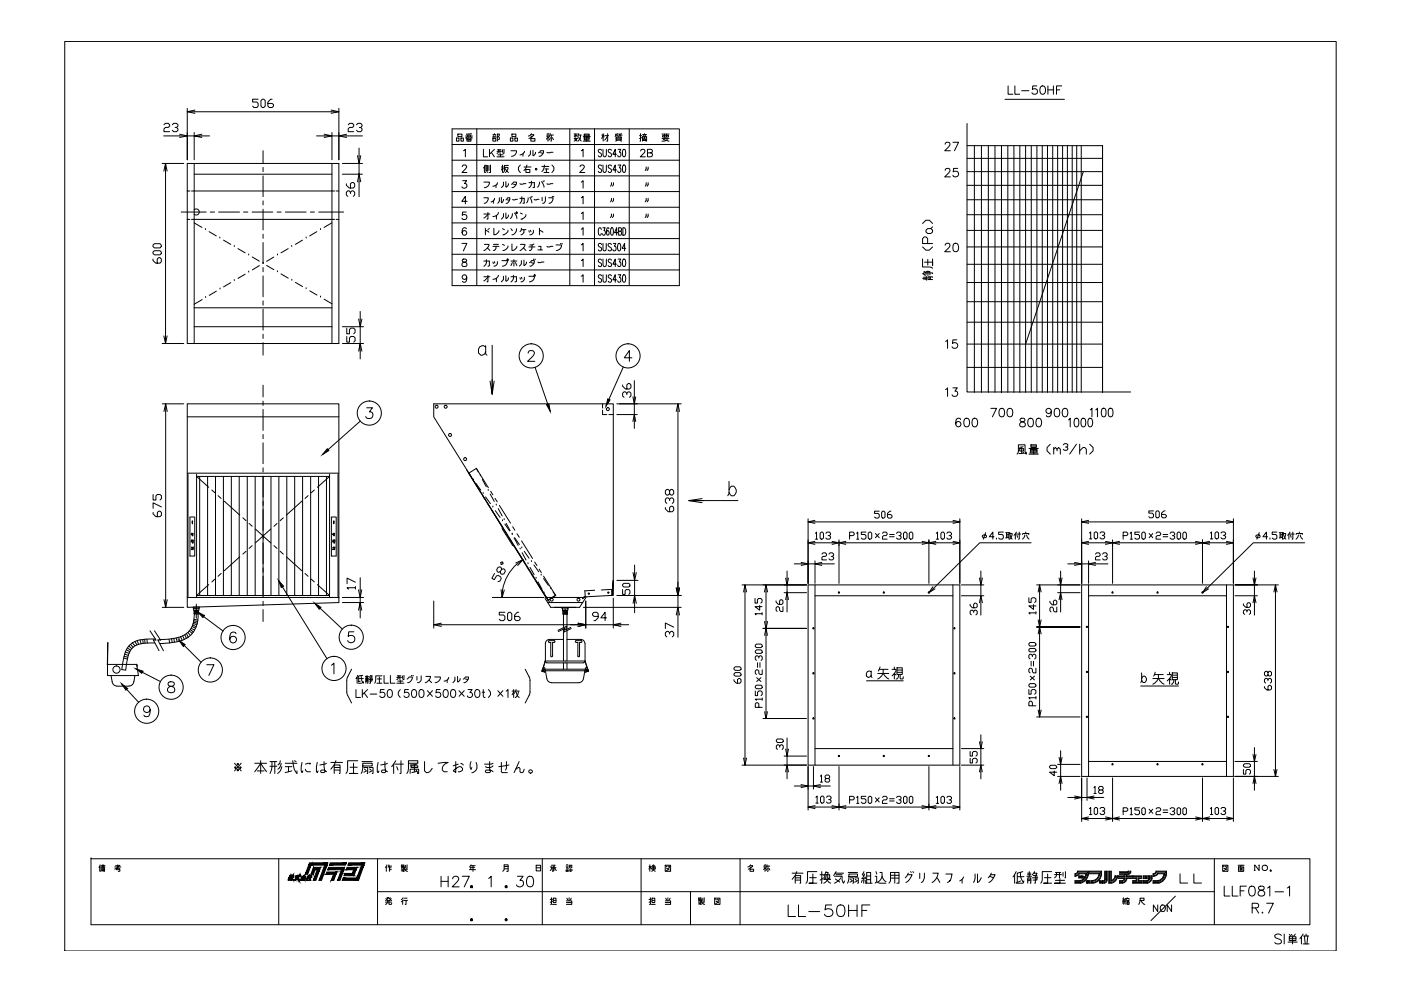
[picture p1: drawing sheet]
<svg xmlns="http://www.w3.org/2000/svg" width="420mm" height="297mm" viewBox="0 0 420 297" stroke-linecap="round" stroke-linejoin="round" font-family="sans-serif">
<!-- layer: DC -->
<g fill="none" stroke="#000" stroke-width=".3">
<path d="M56.2 49h45.4v54h-45.4zM56.2 57.2h.8M57.4 57.2h43M58.2 49v54M58.2 52.2h41.4M78.9 45.2v3.8M78.9 50.2v1.2M78.9 52.7v6.2M99.6 49v54M100.8 57.2h.8M54.3 63.6h7.5M56.2 65.8h.8"/>
<path d="M57.4 65.8h43M58.2 62.9a.91 .91 0 0 1 1.3 0 .91 .91 0 0 1 0 1.3 .91 .91 0 0 1-1.3 0M58.2 66.8l2.4 1.4M61.6 68.8h.1M62.7 69.4l2.2 1.3M63.1 63.6h1.2M65.6 63.6h6.2M65.9 71.3h.1M67 72l2.2 1.3M70.3 73.9h.1M71.4 74.5l2.1 1.3M73.1 63.6h1.2"/>
<path d="M74.6 76.4h.1M75.6 63.6h6.2M75.6 77l2.2 1.3M77.8 79.6l-2.1 1.3M78.9 79h.1M78.9 60.2v1.2M78.9 62.7v6.2M78.9 70.2v1.2M78.9 72.7v6.3M80 79.6l2.1 1.2M82.1 77.1l-2.1 1.2M83.1 63.6h1.2"/>
<path d="M83.2 76.4h.1M85.6 63.6h6.2M86.4 74.5l-2.1 1.3M87.5 73.9h.1M90.7 72l-2.1 1.3M91.8 71.3h.1M93.1 63.6h1.2M95 69.4l-2.1 1.3M95.6 63.6h7.5M96.1 68.8h.1M99.6 66.8l-2.4 1.4M100.8 65.8h.8"/>
<path d="M58.2 92.3h41.4M58.2 97.9h41.4M60.6 89.8l-2.4 1.4M61.7 89.2h.1M64.9 87.3l-2.1 1.2M66 86.6h.1M69.2 84.7l-2.2 1.3M70.3 84.1h.1M73.5 82.2l-2.1 1.3M74.6 81.5h.1M78.9 80.2v1.3M78.9 82.7v6.3"/>
<path d="M78.9 90.2v1.3M78.9 92.7v6.2M83.2 81.5h.1M84.3 82.1l2.1 1.3M87.5 84h.1M88.6 84.6l2.1 1.3M91.8 86.5h.1M92.9 87.2l2.2 1.2M96.1 89h.1M97.2 89.7l2.4 1.4M78.9 100.2v1.2M78.9 102.7v3.7"/>
<path d="M78.9 115.5v3.5M56.2 121h45.4v59.6l-45.4 1.4zM56.2 124.9h45.4M78.9 120.2v1.3M78.9 122.7v6.3M78.9 130.2v1.3M78.9 132.7v6.3M180.7 123v1.3h1.3M180.7 121v1.3M182.6 124.3h1.3M56.2 141.8h45.4M56.4 142.2v36.9"/>
<path d="M57 155l-.1 11.6 .8 .1 .7-.1v-11.6M57.4 159.9h.5l-.1 .7h-.2l.1-.6-.4 .2zM57.7 156.1v.9zM58.4 155h-1.5M59 142.2v36.9M59.9 142.8v35.7M62.3 142.8v35.7M62.6 146.1l-3.6-3.3h39.8l-3.6 3.3M63.5 146.9l1 .8M64.6 142.8v35.7M65.4 148.6l.9 .8M67 142.8v35.7"/>
<path d="M67.3 150.2l4.6 4.2M69.4 142.8v35.7M71.7 142.8v35.7M72.8 155.2l1 .9M74.2 142.8v35.7M74.7 156.9l.9 .8M76.5 142.8v35.7M76.6 158.6l4.6 4.1M78.9 140.2v1.3M78.9 142.7v36.3M81.2 158.6l-4.6 4.1M81.3 142.8v35.7"/>
<path d="M83.1 156.9l-.9 .8M83.6 142.8v35.7M84.9 155.2l-.9 .9M86 142.8v35.7M88.4 142.8v35.7M90.5 150.2l-4.6 4.2M90.7 142.8v35.7M92.4 148.6l-.9 .8M93.2 142.8v35.7M94.3 146.9l-1 .8M95.5 142.8v35.7M97.9 142.8v35.7"/>
<path d="M98.8 142.2v36.9M99.4 155v11.7M99.9 159.9h.5l-.2 .7h-.1v-.6l-.3 .2zM100.1 156.1v.9zM100.8 155h-1.4M100.8 155v11.6h-1.4M101.4 142.2v36.9M139.9 140.8l23.7 38M142 143.9h.1M142.7 144.9l1.5 2M142.9 140.4l-2.3 1.4 .7 1M142.9 140.4l.6 1.1"/>
<path d="M142.9 140.4l3.6 5.8M144 142.6h.1M144.6 143.7l1.2 2.2M144.9 148.7l.6 1M144.9 147.9h.1M145.6 148.9l1.5 2.1M146.2 150.8l.6 1.1M146.4 147h.1M147 148.1l1.2 2.2M147.1 147.2l.7 1.1M147.5 152.9l3.3 5.3M147.8 152h.1"/>
<path d="M148.4 149.4l.7 1M148.5 153l1.5 2.1M148.8 151.4h.1M149.4 152.5l1.2 2.2M149.8 151.5l3.3 5.3M150.7 158.1v.5M150.7 156.1h.1M150.7 158.6l3 4.8M151.2 155.8h.1M151.4 157.1l1.5 2M151.5 159.3l.6 1M151.8 156.9l1.2 2.2"/>
<path d="M153.7 157.9l.7 1M155.1 160l.6 1.1M56.2 179.1h45.4M57.3 162.2h.7l-.1 .5h-.2l.1-.3h-.5zM57.5 161.9h.5v.1h-.5zM57.5 164h.5l-.1 .7h-.6l.5-.1v-.4h-.4zM62.6 175.2l-3.6 3.3h39.8l-3.6-3.3M64.5 173.6l-1 .8M66.3 171.9l-.9 .8M71.9 166.9l-4.6 4.2M73.8 165.2l-1 .9M75.6 163.5l-.9 .9"/>
<path d="M82.2 163.5l.9 .9M84 165.2l.9 .9M85.9 166.9l4.6 4.2M91.5 171.9l.9 .8M93.3 173.6l1 .8M99.8 162.2h.6l-.1 .5h-.2l.1-.3h-.4zM99.9 161.9h.5v.1h-.5zM99.9 164h.5l-.1 .7h-.5l.4-.1v-.4h-.3zM152.8 161.4l.6 1M153.6 160.2h.1M153.7 163.4l.5 .2M154.1 163.5l3.3 5.3"/>
<path d="M154.2 161.3l1.2 2.2M154.3 161.2l1.5 2M156 164.6h.1M156.4 162.1l3.3 5.3M156.5 164.2h.1M156.6 165.7l1.2 2.2M157.2 165.2l1.5 2.1M158.1 169.9l.6 1.1M158.4 169h.1M158.9 170.1l1.3 2.1M159.4 168.3h.1M159.4 172l.6 1.1"/>
<path d="M160.1 169.3l1.5 2.1M160.3 168.5l.7 1M160.7 174.1l3.7 5.8M160.8 173.3h.1M161.4 174.4l1.1 2.2M161.7 170.6l.6 1M162.3 172.4h.1M163 173.4l1.5 2M163 172.7l3.7 5.8M163.1 177.7h.1M163.6 179.1h11.8M163.7 178.8l.7 1.1"/>
<path d="M165.2 176.5h.1M165.9 177.5l.8 1M166.6 178.4l-2.2 1.5M166.7 178.5l-2.3 1.4M175.4 177.1l.1 1.8M175.8 179l-2 3h-8.6l-1.7-2.6M176.4 177.8h.3v.3h-.3zM178.3 176.9l-3 .2M182.3 177.5h.3v.3h-.3zM183.3 176.7l-3 .1M183.4 176.7l.1 1.8M183.5 178.4l.4-4.4-.2 4.4-8.5 .5-.5 .5 .8-.6"/>
<path d="M183.9 178.5v-57.5h-53.8v3.9l34.8 55.7M58.1 182.4v.5h1.6v-.5M58.1 182.4l-.2-.4h1.9l-.2 .4h-1.4M58.2 183.9h1.3M58.2 182.9v1.1M58.2 183l1.3-.1v1.1M58.9 181.1v4.2M59.5 183l-1.3 .1M59.5 183.2l-1.3 .1M59.5 183.4l-1.3 .1M59.5 183.6l-1.3 .1M59.5 183.7l-1.3 .2"/>
<path d="M78.9 180.2v1.3M78.9 182.7v3.6M164.2 180.6h10.6M168.6 182.3l.1 .2h1.5l.2-.2M168.6 182v.3M168.7 182.5v.5h1.6v-.5M168.9 183.9l1.2 .1h-1.3M168.9 183.1l1.2 .1M168.9 183.3l1.2 .1M168.9 183.5l1.2 .1M168.9 183.7h1.2M169.5 182.5v.5"/>
<path d="M170.1 183.1l-1.2-.1v1M170.1 183v1M170.4 182v.3"/>
<circle cx="130.9" cy="121.9" r=".44"/>
<circle cx="133.7" cy="121.9" r=".44"/>
<circle cx="135" cy="130.4" r=".44"/>
<circle cx="139.5" cy="137.6" r=".44"/>
<circle cx="182.3" cy="122.6" r=".44"/>
<circle cx="165.4" cy="179.7" r=".44"/>
<circle cx="173.5" cy="179.7" r=".44"/>
</g>
<!-- layer: BANGO -->
<g fill="none" stroke="#000" stroke-width=".3">
<path d="M158.4 105.8l.3-.6a1.09 1.09 0 0 1 1.4 .2 .99 .99 0 0 1-.3 1.4l-1.6 1.5h2.2M160.5 110.1l3.8 11.1M186.9 110l-4.3 9.7M189.5 107.2h-2.3l1.6-2.1v3.2M108.1 126.2l-9.7 8.6M110 122.2h1.7l-.9 1.3a1.04 1.04 0 0 1 1.1 1.2 1.04 1.04 0 0 1-1.5 .7l-.4-.1-.3-.4M84.7 175.9l13.4 21.6M55.3 193.5l5 5M61.1 184.8l5.8 4.4M62 199.2h2.2l-1.6 3.3M70.8 189.9a.93 .93 0 0 0-1.4-.3 1.95 1.95 0 0 0 .4 3.1 1.02 1.02 0 0 0 1.1-.9 1.02 1.02 0 0 0-.9-1.1 1.02 1.02 0 0 0-1.1 .9M96 182.3l6.7 6.3"/>
<path d="M99.4 199.4l.7-.6v3.2M106.1 189.4h-1.5l-.2 1.4a1.14 1.14 0 0 1 1.7 0 1.14 1.14 0 0 1-.2 1.7 1.14 1.14 0 0 1-1.6-.5M38 206.6l3.6 3.9M42.7 201.5l5.5 2.8M45 212.7a1 1 0 0 1-1.3 .9 1 1 0 0 1-.5-1.6 1 1 0 0 1 1.7 .1 2.88 2.88 0 0 1-.3 2.6 1 1 0 0 1-1.4-.4M50.6 204.5a.66 .66 0 0 0 .3 1.1 1.19 1.19 0 0 1 1.2 .4 1.19 1.19 0 0 1 .2 1.3 1.18 1.18 0 0 1-1.3 .3 1.18 1.18 0 0 1-.8-1.1 1.5 1.5 0 0 1 1.6-.9 .66 .66 0 0 0 .3-1.1l-.5-.1z"/>
<circle cx="159.3" cy="106.7" r="3.6"/>
<circle cx="188.3" cy="106.7" r="3.6"/>
<circle cx="110.8" cy="123.8" r="3.6"/>
<circle cx="69.9" cy="191.1" r="3.6"/>
<circle cx="105.3" cy="191" r="3.6"/>
<circle cx="44" cy="213.2" r="3.6"/>
<circle cx="51.3" cy="206" r="3.6"/>
<circle cx="63.1" cy="200.8" r="3.6"/>
<circle cx="100.2" cy="200.4" r="3.6"/>
</g>
<path d="M182.3 119.6l.7 .3-1.3 1.9zM98.2 134.5l.4 .6-1.9 1.1zM163.9 121.3l.7-.3 .4 2.3zM83.5 174l1.5 1.7-.6 .4zM53.7 191.9l1.8 1.3-.5 .6zM59.3 183.4l2 1.1-.4 .6zM94.3 180.8l2 1.2-.6 .6zM36.5 204.9l1.8 1.5-.6 .5zM40.7 200.5l2.2 .7-.4 .6z" fill="#000" stroke="#000" stroke-width=".3"/>
<!-- layer: 1 -->
<g fill="none" stroke="#000" stroke-width=".3">
<path d="M135.6 38.6h68.1v47h-68.1zM143 38.6v47M170.9 38.6v47M178.3 38.6v47M188.7 38.6v47M290 37v80.5h49.1M301.4 29.8h17.8M302.3 25.8v2.5h1.5M304.4 25.8v2.5h1.4M306.4 27.2h2.2M310.9 25.8h-1.2l-.1 1.1a.87 .87 0 0 1 1.3-.1 .87 .87 0 0 1-.2 1.3 .87 .87 0 0 1-1.2-.3M312.2 25.9a.8 .8 0 0 1 1.2 .3 1.26 1.26 0 0 1-.8 2.1 1.55 1.55 0 0 1-.4-2.4z"/>
<path d="M314.3 25.8v2.5M314.3 26.9h1.6M315.9 25.8v2.5M316.9 26.9h.9M318.4 25.8h-1.5v2.5M135.6 57.4h68.1M135.6 52.7h68.1M135.6 43.3h68.1M135.6 48h68.1M136.9 41.4h.8v.9h-.8zM137.3 40.2h1.2v.8h-1.2zM138.2 41.4h.8v.9h-.8z"/>
<path d="M138.6 50l.2-.5h.7l.4 .6-1.4 1.6h1.5M138.8 54.2h1.1l-.6 .8a.75 .75 0 0 1 .5 1.2 .75 .75 0 0 1-1.3-.2M139 45.2l.6-.4v2.2M139.6 40.8h2.1M139.9 40.2h.7M140 41.4h1.3v.9h-1.3zM140 41.8h1.3M140 40.4l.2 .3M140.3 40.8l-.7 .6M141 40.8l.7 .6M141.3 40.4l-.2 .3M141.4 40.1l-.8 .1v2.1"/>
<path d="M145 44.8v2.2h1.2M145.1 59.3h1.3l-.1 .7a1.15 1.15 0 0 1-1.1 .9M145.1 54.6h1.7a1.47 1.47 0 0 1-1.5 1.6M145.3 50.1v1.6M145.4 49.5l-.4 .8M145.7 49.6h.5v1.6h-.5zM145.7 50.1h.5M145.7 50.6h.5M145.7 51.5l-.1 .2M146.2 51.5l.1 .2M146.6 49.6v1.5M146.8 44.8v2.2"/>
<path d="M147.1 49.5v2.2h-.3M147.3 45.7l1 1.3M147.6 41.1h1.3M147.8 41.5h.9v.8h-.9zM147.8 40.4h.9M147.9 40.7l.2 .4M148.3 40.1v.3M148.3 44.8l-1.5 1.4M148.3 59.5l-.3 .7-.7 .3M148.6 40.7l-.2 .4M148.7 55.5v.7M149 47h2.2"/>
<path d="M149 45.4h1.4M149.2 54.8l-.5 .7-.9 .3M149.2 44.9h1M149.3 46.4h1.6M149.5 41.8l.3-.1v-.5l-.3-.2 .3-.8h-.6v2.1M149.5 44.9v.6l-.5 .4M149.8 59.3v.9l-.5 .7M149.9 44.9v1M150.1 46.1v.9M150.4 59.2l.1 1.6 .5-1.1M150.4 50.1h.6M150.7 44.9v.7"/>
<path d="M150.7 49.5v2.2M151 54.6v.9l-.6 .7M151 50.6l-.3-.3-.3 .6M151.2 44.8v1.1h-.3M151.3 50.2h1v.4l-.7 1.1M151.4 50.5l1.1 1.2M151.7 59.9l.5-.6h.7a1.5 1.5 0 0 1-1.1 1.6M151.7 54.5v1.4l.2 .2 .4-.5 .2-.6M152.2 59.9l.6 .1M152.5 49.6h-1.2v1.6l-.3 .5M153.1 41.4h.7v.9h-.7zM153.2 45.2h1.7a1.47 1.47 0 0 1-1.5 1.6"/>
<path d="M153.4 55.2l.6-.6h.9a1.51 1.51 0 0 1-1.4 1.6M153.5 40.2h1.2v.8h-1.2zM153.7 59.7l.2 .2 1.3-.2M154 55.2l.7 .1M154.4 41.4h.8v.9h-.8zM155.9 59.5h1.3v1.3l-.4 .1M155.9 55l.2 .2 1.6-.2M156.1 49.5l-.6 .7v.7l.6 .8M156.5 59a1.88 1.88 0 0 1-.6 1.9M156.8 46.1v.7M157.1 50.1h2.1M157.3 45.4l-.5 .7-.9 .3"/>
<path d="M157.7 50.8h1.2v.9h-1.2zM158 49.5l-.4 1.1-.5 .5M158.4 59.3l-.2 1.2-.3 .3M158.6 54.8h1.7v1.3l-.5 .1M158.9 59.2l.6 1.6M159.1 45.2v.9l-.6 .7M159.2 40.4l.9 .1-1.5 1M159.2 41.5h1.2v.8h-1.2zM159.2 40.8l.3 .3M159.2 59l.2 .2M159.4 54.3l-.2 1.3-.6 .6M159.4 40.1l-.5 .6-.5 .1"/>
<path d="M159.5 58.9l.1 .1M159.8 45.1v1.4l.2 .2 .6-1.1M160.2 59.7l.1 .2 1.4-.2M160.7 50.5l.3 .1-.1 .3-.3-.1zM161.5 45.8l.6-.6h.9a1.51 1.51 0 0 1-1.3 1.6M161.8 54.6l-.2 .9-.4 .6M162.1 45.8l.7 .1M162.4 54.5l.6 .8 .1 .8M162.5 49.9h2.1M162.6 59.2v1M162.8 54.3l.2 .2M163.1 54.2l.2 .1"/>
<path d="M163.1 51.7h1.5M163.3 49.5l-.3 1.3-.5 .6M163.4 50.6h1.1M163.6 59v1.2a.77 .77 0 0 1-.9 .7M163.9 50.6v1.1M163.9 40.8h.7M164 55l.2 .2 1.6-.2M164 45.6h1.8M164.3 40.2v2.1M164.5 59.3h1.3a1.35 1.35 0 0 1-1.1 1.6M164.6 41.4l-.3-.3-.4 .6M164.6 40.1l-.6 .1"/>
<path d="M164.9 40.5h1.1M165 40.1l-.3 .9M165 41.2l-.4 .8M165.3 40.5l-.1 1.8M165.5 49.5l.6 .7v.7l-.6 .8M165.6 58.9l.1 .1M165.7 41.2l.3 .6M166 58.9l.1 .1M172.2 41.5h1.1M172.2 40.5h.9M172.2 40.1l.2 .1M172.5 41.2l-.1 .5 .7 .6"/>
<path d="M172.7 40.1v1M173 40.8l-.3-.3-.5 .5M173 41.5l-.2 .5-.6 .3M173.1 40.1l-.1 .1M173.6 41.1l.7 1.2M173.6 40.5h.7M173.6 40.1l-.3 1M174 50l.2-.5h.6l.4 .6-1.4 1.6h1.6M174.1 40.5l-.1 1-.6 .8M174.3 54.6l.6-.4v2.2M174.3 59.3l.6-.4v2.2M174.3 45.2l.6-.4v2.2"/>
<path d="M174.9 42.3h2.1M174.9 41h2.1M175.2 41.1h1.5v.6h-1.5zM175.2 40.2h1.5v.6h-1.5zM175.2 41.4h1.5M175.2 40.5h1.5M175.2 42h1.5M176 41.1v1.2M180.4 49.8l-.3-.3-.7 .3 .2 .5 .5 .3a.53 .53 0 0 1 .2 .9 .53 .53 0 0 1-.9-.1M180.4 45.1l-.3-.3-.7 .3 .2 .5 .5 .3a.55 .55 0 0 1 .2 .9 .55 .55 0 0 1-.9-.1M180.5 40.5h.7M180.8 49.5v1.6l.5 .6 .3-.1 .2-.5v-1.6"/>
<path d="M180.8 44.8v1.6l.5 .6 .3-.1 .2-.5v-1.6M180.9 40.1v2.2M181.2 41.1l-.3-.6-.4 1M181.5 40.7h1M182.2 40.1v2.2h-.3M182.2 40.7l-.9 1.3M183.4 59.5v.5l-.3 .5M183.4 49.8l-.4-.3h-.5v.7a.98 .98 0 0 1 .7 1.4 .51 .51 0 0 1-.8-.2M183.4 54.8v.5l-.3 .5M183.4 45.1l-.4-.3h-.5v.7a.98 .98 0 0 1 .7 1.4 .51 .51 0 0 1-.8-.2M184 59.5v.5l-.3 .5M184 54.8v.5l-.3 .5"/>
<path d="M184.6 40.5h.8M184.8 41.1h1.5v.9h-1.5zM184.8 41.4h1.5M184.8 41.7h1.5M184.9 50.9h-1.1l.7-1.4v2.2M184.9 46.2h-1.1l.7-1.4v2.2M185.1 42.1l-.5 .2M185.1 40.5v.3M185.4 49.5h.8l-.5 .8a.66 .66 0 0 1 .5 .8 .66 .66 0 0 1-.8 .5l-.2-.3M185.4 40.1l-.8 .1-.1 .8M185.4 44.8h.8l-.5 .8a.66 .66 0 0 1 .5 .8 .66 .66 0 0 1-.8 .5l-.2-.3M185.7 40.5h.9"/>
<path d="M186 42.1l.4 .2M186.1 40.5v.3M186.4 40.1l-.7 .1-.2 .8M186.9 49.5h.3a1.51 1.51 0 0 1-.1 2.2 1.96 1.96 0 0 1-.2-2.2zM186.9 44.8h.3a1.51 1.51 0 0 1-.1 2.2 1.96 1.96 0 0 1-.2-2.2zM191.8 40.7h.6M192.1 40.1v2.2h-.2M192.1 45.3l.2-.5h.7l.3 .2 .1 .4-1.4 1.6h1.5M192.4 41.2l-.6 .3M192.7 42.3v-1.3h1.2v1.3h-.2M192.7 40.4h1.2M193 41.7h.6v.4h-.6z"/>
<path d="M193 41.4h.6M193 40.4l.2 .6M193.3 40.1v.3M193.3 41v.7M193.6 40.4l-.2 .6M193.8 50.1v.5l-.3 .5M193.8 59.5v.5l-.3 .5M193.8 54.8v.5l-.3 .5M194.2 45.8l1.2-.1 .3-.3-.1-.4-1.4-.2v2.2l1.4-.2v-.8l-.5-.2M194.4 50.1v.5l-.3 .5M194.4 59.5v.5l-.3 .5M194.4 54.8v.5l-.3 .5"/>
<path d="M198.5 41.5h2.1M198.5 40.2h2.1M198.7 40.7h1.8v.4h-1.8zM199.3 40.2v.9M199.5 41.2l-.5 .6 1.6 .5M199.9 40.2v.9M200.1 41.5v.5l-1.6 .3M283.4 51.1l.2-.4 .4-.2 .7 .1 .2 .3-.3 .9-1.3 1.2h1.7M283.4 43.2l.2-.3 .4-.3 .7 .1 .2 .4-.3 .9-1.3 1.2h1.7M285.8 42.6h1.7l-1.3 2.6M287.2 50.5h-1.2l-.1 1a.91 .91 0 0 1 1.3 0 .91 .91 0 0 1-.1 1.3 .91 .91 0 0 1-1.3-.3M290 59.9h40.7"/>
<path d="M290 55.6h40.7M290 51.4h40.7M290 47.5h40.7M290 43.7h40.7v73.9M292.2 43.7v73.9M294.3 43.7v73.9M296.4 43.7v73.9M298.4 43.7v73.9M300.3 43.7v73.9v-72M302.2 43.7v73.9M304.1 43.7v73.9M305.8 43.7v73.9"/>
<path d="M307.6 43.7v73.9M309.3 43.7v73.9M311 43.7v73.9M312.6 43.7v73.9M314.1 43.7v73.9M315.7 43.7v73.9M317.2 43.7v73.9M318.7 43.7v73.9M320.1 43.7v73.9M321.5 43.7v73.9M322.9 43.7v73.9M324.3 43.7v73.9"/>
<path d="M324.9 51.4l-17.3 51.7M135.6 76.2h68.1M135.6 71.5h68.1M135.6 66.8h68.1M135.6 62.1h68.1M138.5 73h1.5l-1 2.2M138.8 77.8l-.2 .4 .4 .3a.81 .81 0 0 1 .9 .3 .81 .81 0 0 1-.1 1l-.7 .1-.6-.4a1.05 1.05 0 0 1 1.3-1.1l.1-.4a.81 .81 0 0 0-1.1-.2zM139.8 63.6h-1l-.2 .9a.79 .79 0 0 1 1.2 0 .79 .79 0 0 1-.1 1.2 .79 .79 0 0 1-1.2-.3M139.9 68.6a.6 .6 0 0 0-1-.2 1.26 1.26 0 0 0 .4 2.1 .69 .69 0 0 0 .7-.7 .69 .69 0 0 0-.7-.7 .69 .69 0 0 0-.7 .6M140.1 60.3h-1.6l1.1-1.4v2.2M145.1 78.2h1.7v1.4l-.5 .2M145.1 64.1h1.8"/>
<path d="M145.3 73.3h1.3a2.1 2.1 0 0 1-1.5 1.8M145.6 69l1 .6M145.6 68.4v2M145.9 77.8a1.57 1.57 0 0 1-.8 2M146.2 74.3l.7 .8M146.3 64.3l-1.2 1M146.3 63.7v2h-.3M146.3 68.7l.2 .1M146.6 68.4l.2 .2M147.8 64.9l1.1-.3v1.1M147.8 78.5l.2 .5M147.8 73.8h1.8"/>
<path d="M148 60.2v.7M148 73.3h1.5M148.1 68.4v2a1.47 1.47 0 0 0 1.5-1.3M148.3 78.4l.1 .4M148.7 73.8l-.1 1-.6 .3M149.2 78.4a1.05 1.05 0 0 1-1.1 1.4M149.5 63.7l-.6 .9M150.5 78.1h1.4l.3 .1v.3a1.55 1.55 0 0 1-1.5 1.3M150.7 68.6l.6 .2M150.7 73.3l.6 .2M151 64v.9l-.6 .8M151.7 63.9v1.4l.2 .2 .4-.5 .2-.6"/>
<path d="M152 77.8l.3-.1 .2 .2-.3 .2zM152.3 69a1.45 1.45 0 0 1-1.5 1.4M152.3 73.7a1.45 1.45 0 0 1-1.5 1.4M153.2 78.2h1.8M153.2 68.6l.5 .5M153.5 73.1v2a1.46 1.46 0 0 0 1.5-1.1v-.2M153.7 64l-.2 .9-.4 .6M153.7 78.7l-.5 .9M154.1 77.8v2M154.3 63.9l.6 .8 .1 .8M154.6 78.7l.4 .9M154.7 63.7l.3-.1 .2 .3-.3 .1z"/>
<path d="M154.9 68.6a1.6 1.6 0 0 1-1.4 1.8M156.1 73.3h1.3a2.13 2.13 0 0 1-1.5 1.8M156.1 63.9l.6 .2M156.4 78.1v.9l-.6 .8M156.4 68.8l-.5 .6M156.4 68.4v.4h1.3M157 74.3l.7 .8M157.1 77.9l.2 1.7 .4-.4 .2-.7M157.1 68.8l-.1 1.1-.8 .5M157.7 64.3a1.34 1.34 0 0 1-1.5 1.4M158.6 69.1l.2 .5M158.6 74h1.8"/>
<path d="M158.8 78.7l.6-.6h.9a1.51 1.51 0 0 1-1.4 1.7M158.9 73.4h.6M159.1 69l.1 .4M159.4 78.7l.7 .3M160 69a1.05 1.05 0 0 1-1.1 1.4M160 77.7l.1 .1M160.1 73.1l-.6 .3-.1 1.4-.6 .3M160.4 77.7l.2 .1M161.3 78.5l.2 .2 1.6-.2M161.3 74.9h1.4M161.5 73.8h.7v1.1M161.8 69l1 .6"/>
<path d="M161.8 68.4v2M164 73.8l.2 .2 1.6-.2M166.7 73.4h1.7a1.55 1.55 0 0 1-1.5 1.7M168.1 73l.1 .1M168.5 73l.2 .1M174.3 78.1l.6-.4v2.2M174.3 68.7l.6-.4v2.2M174.3 64l.6-.4v2.2M174.3 73.4l.6-.4v2.2M180.3 68.8l-.3-.5a1.41 1.41 0 0 0-.4 2.1h.6l.1-.5M180.4 78a.51 .51 0 0 0-.5-.4 .51 .51 0 0 0-.5 .4l.1 .4 .8 .5 .1 .4v.3l-.3 .3-.7-.3M180.4 73.3a.51 .51 0 0 0-.5-.4 .51 .51 0 0 0-.5 .4l.1 .4 .8 .5 .1 .4v.3l-.3 .3-.7-.3"/>
<path d="M180.8 68.3h.7l-.4 .8a.68 .68 0 0 1 .4 .8 .68 .68 0 0 1-.7 .5l-.1-.3M180.8 77.7v1.6l.5 .6 .5-.3v-1.9M180.8 73l.1 1.9 .4 .3 .3-.1 .2-.5v-1.6M182.6 68.6l-.3-.3a1.63 1.63 0 0 0 0 2.2 .8 .8 0 0 0 0-1.4l-.4 .6M183.3 68.4h.5l.2 .8-.2 1.2-.2 .1-.4-.4zM183.4 78a.51 .51 0 0 0-.5-.4 .51 .51 0 0 0-.5 .4l.1 .5 .7 .4 .2 .4v.3l-.4 .3-.6-.3M183.4 64.1v.6l-.3 .5M183.4 73.3a.52 .52 0 0 0-.9-.2 .52 .52 0 0 0 .2 .8l.5 .3 .2 .7-.4 .3-.6-.3M183.9 73h.8l-.4 .8a.68 .68 0 0 1 .5 .8 .68 .68 0 0 1-.9 .5l-.1-.3M184 64.1v.6l-.3 .5M184.9 79.2h-1.1l.7-1.5v2.2M185.2 69.7h-.9l.6-1.4v2.2"/>
<path d="M185.4 77.7h.8l-.5 .8a.68 .68 0 0 1 .5 .8 .68 .68 0 0 1-.8 .5l-.2-.3M185.4 73.1l.2-.1a1.51 1.51 0 0 1 .1 2.2l-.3-.1-.1-.3zM185.5 69.3l.8-.2v-.6l-.2-.2h-.6v2.2l.8-.2v-.8l-.2-.2M186.8 68.3a1.26 1.26 0 0 1 1 .9 1.26 1.26 0 0 1-.4 1.2l-.6 .1zM186.9 77.8l.2-.1a1.51 1.51 0 0 1 .1 2.2h-.1a1.9 1.9 0 0 1-.2-2.1zM187.6 74.4h-1l.7-1.4v2.2M193.8 64.1v.6l-.3 .5M194.4 64.1v.6l-.3 .5M276.7 77.6v2.4h2.2l.8 .4M276.7 74l1 1h1l1-1M276.7 67l1-1h1l1 1M277.7 69l.5-.5h1l.5 .5v.5l-.5 .5h-1l-.5-.5z"/>
<path d="M278.2 73v-1.5l-.5-.5h-.5l-.5 .5v1.5h3M278.2 77.7v1.8M279.7 77.6v2v-1h-2.4M279.7 68l-.5 .5M283.4 73.5l.3-.5 .7-.1 .4 .3 .1 .4-.3 .7-1.3 1.2h1.7M286.1 73a.83 .83 0 0 1 1.2 .4 1.26 1.26 0 0 1-.8 2.1 1.64 1.64 0 0 1-.4-2.5zM290 74h40.7M290 79.2h40.7M290 69.1h40.7M290 64.4h40.7M135.6 80.9h68.1M140 83.1a.7 .7 0 0 1-.9 .7 .7 .7 0 0 1-.4-1.1 .7 .7 0 0 1 1.2 0 1.11 1.11 0 0 1 .1 1.3 1.11 1.11 0 0 1-1.2 .5l-.1-.2"/>
<path d="M145.1 82.9h1.8M146.3 83.1l-1.2 1.1M146.3 82.5v2h-.3M147.8 83.7l1.1-.3v1.1M149.5 82.5l-.6 .9M151 82.8v.9l-.6 .8M151.7 82.6v1.6l.2 .1 .4-.4 .2-.7M153.2 82.9h1.7v1.4l-.5 .2M154 82.5a1.7 1.7 0 0 1-.8 2M155.9 83.2l.2 .5M156.4 83.1l.1 .5M157.3 83.1a1.04 1.04 0 0 1-1.1 1.4"/>
<path d="M158.6 82.8h1.4l.3 .1v.3a1.55 1.55 0 0 1-1.5 1.3M160.3 82.4l.3 .1-.2 .3-.3-.2zM174.3 82.8l.6-.4v2.2M180.4 82.7a.51 .51 0 0 0-.5-.4 .51 .51 0 0 0-.5 .4l.1 .4 .9 .9v.3l-.3 .3-.7-.3M180.8 82.4v1.6l.5 .6 .5-.3v-1.9M183.4 82.7a.51 .51 0 0 0-.5-.4 .51 .51 0 0 0-.5 .4l.1 .4a.98 .98 0 0 1 .7 1.4l-.5 .1-.3-.3M184.9 83.9h-1.1l.7-1.5v2.2M185.4 82.4h.8l-.5 .8a.68 .68 0 0 1 .5 .8 .68 .68 0 0 1-.8 .5l-.2-.3M186.9 82.5l.2-.1a1.51 1.51 0 0 1 .1 2.2h-.1a1.87 1.87 0 0 1-.2-2.1zM276.7 82l.4 .2v-.8l.6 .4h2v.2M276.7 83.4h1.2M277.1 83v.8"/>
<path d="M277.1 82.2l.4 .4M277.5 83v.8M277.7 82.4v-1h1.2v1M277.9 82.8v1.2M278.3 81.2v1.4M278.7 83v.8M279 83v.8M279.7 83.1l-1.4-.1v.8h1.4M290 96.6h40.7M290 90.4h40.7M290 84.7h40.7M283.6 116.8l.6-.5v2.5"/>
<path d="M283.6 102.3l.6-.4v2.5M285.8 116.3h1.3l-.7 .9a.85 .85 0 0 1 .6 1.4 .85 .85 0 0 1-1.5-.3M287 101.9h-1.2l-.1 1.1a.9 .9 0 0 1 1.3 0 .9 .9 0 0 1-.2 1.3 .9 .9 0 0 1-1.3-.4M290 110.1h40.7M290 103.1h40.7M288.1 125.7a.7 .7 0 0 0-1.1-.2 1.49 1.49 0 0 0 .5 2.4 .79 .79 0 0 0 .7-.8 .79 .79 0 0 0-.7-.7 .79 .79 0 0 0-.9 .7M289.4 125.5a.83 .83 0 0 1 1.2 .4 1.21 1.21 0 0 1 .2 1.4 1.21 1.21 0 0 1-1.4 .5 1.93 1.93 0 0 1 0-2.3zM291.8 125.5a.82 .82 0 0 1 1.3 .4 1.21 1.21 0 0 1 .1 1.4 1.21 1.21 0 0 1-1.4 .5 2.13 2.13 0 0 1 0-2.3zM297.2 122.4h1.7l-1.3 2.5M300 122.5a.8 .8 0 0 1 1.1 .4 1.28 1.28 0 0 1-.8 2 1.61 1.61 0 0 1-.3-2.4zM302.4 122.5a.85 .85 0 0 1 1.2 .4 1.28 1.28 0 0 1-.8 2 1.57 1.57 0 0 1-.4-2.4zM305.8 134.5h1.2v.7h-1.2z"/>
<path d="M306.1 125.5a.51 .51 0 0 0 .2 .8l.5 .2a.75 .75 0 0 1 .7 .6 .75 .75 0 0 1-.6 .8h-.5a.75 .75 0 0 1-.6-.8 .75 .75 0 0 1 .7-.6l.5-.2a.51 .51 0 0 0 .2-.8zM306.4 134.1v1.8M306.8 133.9l-1 .2M306.8 135.6l.4 .3M307 135.8l-1.4 .1M307.8 135.6v.5l-.4-.7v-2.1h-2v2.1l-.4 .7M308.6 125.5a.83 .83 0 0 1 1.2 .4l.1 .6a1.08 1.08 0 0 1-1 1.4 1.64 1.64 0 0 1-.3-2.4zM308.6 134.4h2.8M308.6 136.1h2.8M308.8 135.8h2.4M309 134.7h2v.8h-2zM309 135.1h2"/>
<path d="M309.2 133.3h1.6v.8h-1.6zM309.2 133.7h1.6M310 134.7v1.4M311 125.5a.82 .82 0 0 1 1.2 .4 1.21 1.21 0 0 1 .1 1.4 1.21 1.21 0 0 1-1.3 .5 2.13 2.13 0 0 1 0-2.3zM315 133.2l-1 .9v1l1 1M315.3 123.2a.81 .81 0 0 1-1.1 .7 .81 .81 0 0 1-.3-1.2 .81 .81 0 0 1 1.3 0 1.74 1.74 0 0 1-.7 2.2l-.6-.1-.1-.2M316 134.6l.5-.5 .5 .5v.5M316 134.1v2M316.5 122.5a.84 .84 0 0 1 1.2 .4 1.28 1.28 0 0 1-.8 2 1.65 1.65 0 0 1-.4-2.4zM317 134.6l.5-.5 .5 .5v1.5M318.9 133.3l.3-.3h.7l.3 .3v.4l-.3 .3h-.3M318.9 122.5a.8 .8 0 0 1 1.2 .4 1.28 1.28 0 0 1-.8 2 1.61 1.61 0 0 1-.4-2.4z"/>
<path d="M319.9 134l.3 .3v.4l-.3 .3h-.7l-.3-.3M320.4 125.9l.6-.5v2.5M322.4 125.5l.5-.1a1.68 1.68 0 0 1 0 2.5h-.2a1.84 1.84 0 0 1-.3-2.4zM322.8 133.2l-2 2.9M323.8 135.1l1-1h.5l.5 .5v1.5M323.8 133.2v2.9M324.5 125.5l.5-.1a1.61 1.61 0 0 1 0 2.5h-.2a1.9 1.9 0 0 1-.3-2.4zM326.5 125.5l.6-.1a1.61 1.61 0 0 1 0 2.5h-.3a1.9 1.9 0 0 1-.3-2.4zM326.8 133.2l1 .9v1l-1 1M327 122.9l.5-.5v2.5M328.6 122.9l.5-.5v2.5M330.6 122.5l.5-.1a1.68 1.68 0 0 1 0 2.5h-.2a1.84 1.84 0 0 1-.3-2.4z"/>
<path d="M332.6 122.5l.5-.1a1.61 1.61 0 0 1 0 2.5h-.2a1.9 1.9 0 0 1-.3-2.4z"/>
</g>
<!-- layer: BLD -->
<g fill="none" stroke="#000" stroke-width=".3">
<path d="M322.4 262.6l.7-.2 .7-.5h1.8l-.3 1M322.4 262.5v.2M323.2 261.1l-.3 .6-.6 .2M323.2 261.1h3.2v1.2M323.4 261.3l-.6 .7-.4 .1v-.2M323.4 261.3h2.8v.9M323.9 264h-1.5v.2h1.5M324.1 263.9h-.2M324.2 264.1h-.3M324.2 264.5h-1.8v.2h1.6M324.2 264.6l-.2 .1M324.4 263.1l.5 .3-.7 .5"/>
<path d="M324.4 263l.6 .2M324.4 262.5l.9 .4M324.4 263h-.9v.2h.9M324.5 262.5h-1v.2h.9l.8 .4M325.1 263.2l.1 .2-1 .7M325.8 262.2l-.4 1-.2-.1M325.8 262.2v-.5h-2.2a1.38 1.38 0 0 1-1.3 .8M326.1 264v.7v-.7h-.3v.7h.3M326.2 262.2l-.7 1.4-1.3 .9M326.4 262.2l-.8 1.6-1.4 .9M326.4 264h.3v.7h-.3zM326.7 261.1h3.7a2.98 2.98 0 0 1-3.3 3.6v-.2a2.71 2.71 0 0 0 3-3.2h-3.4z"/>
<path d="M326.7 264v.7M327.7 264h-.6v.2h.6M329.6 261.9a2.02 2.02 0 0 1-1.9 2M329.7 264h.4v.7h-.4zM329.8 261.8a2.23 2.23 0 0 1-2.1 2.3M329.8 261.8v-.1h-3.1v.2h2.9M330.1 264v.7M330.7 264v.7v-.7h-.4v.7h.4M331.1 264.2h.1M331.1 264v.2M331.2 263.8l-.1 .1M331.3 263.8v-2.7h.2l-.1 2.8-.3 .2"/>
<path d="M331.8 263.7l-.2 .6-.6 .2v.2l.6-.1 .4-.6v-2.9h-.2v2.7M333.1 264.2a1.72 1.72 0 0 0 1.5-1.7l-.7 1.1-.6 .3v-2.8h-.2v3.1M335 262.7a2.1 2.1 0 0 1-2.3 1.8M335 262.7v-.2l.2 .2M335.2 262.7l-.6 1.3a2.25 2.25 0 0 1-2.1 .7v-3.6h.2v3.5M336.6 264.6a1.29 1.29 0 0 0 1.2-1.5h1.8v.2h-1.7l-.3 .9-1 .5M336.6 264.5h-.9v.2h.9M337.2 263.3l-.4 .6-1.1 .1v.2h.9M337.2 263.3h-1.8v-.2h2l-.2 .7-.6 .4M337.2 263.3h.1M337.4 263.3v.1M337.8 263.3v.1"/>
<path d="M338.3 261.5l.2-.4-2.7 .2v.2h2.6M338.8 261.5l.1-.4h.2v.4M338.9 261.5l-.5 .3M339.1 261.5l-.5 .5-.7 .1v.4h1.7v.2h-1.8v-.6h-.4v.6h-2v-.2h1.8v-.4h-1.4v-.2h2.6M339.8 264.5h2.7v.2h-2.7zM339.9 262.5h2.5v.2h-2.5zM339.9 263.1h1v1.1h-1.1v-.2h.9v-.7h-.8zM341.3 263.1h1.1v.2h-.9v.7h1v.2h-1.2zM342.8 262.5h.2v.9h-.2zM342.8 264v.2h1.2M342.8 264h1.2M342.8 264v.2"/>
<path d="M342.8 264.5v.2M343.3 262.5h.2v.9h-.2zM343.8 262.5h.2v.9h-.2zM344 263.9h.1M344.1 264.7h.1M344.1 264.5h.1M344.3 262.5h.2v.9h-.2zM344.9 263.3l-.3 .5-.6 .3M345 263.3v-.8h-.3l-.1 1-.6 .4M345.3 263.3l-.3 .7-.6 .4-1.6 .1M345.3 263.3v-.8h.2v.9M345.5 263.3l-.4 .8a2.16 2.16 0 0 1-2.3 .6v-.2"/>
<path d="M345.8 261.9l.2 .2M346.7 261.1a.87 .87 0 0 1-.9 .8M346.7 261.1h3.1v1.2M346.9 261.3l-.4 .5-.5 .2M346.9 261.3h2.7a2.92 2.92 0 0 1-2 3.2M347.3 264h-1.5v.2h1.5M347.4 264.5h-1.6v.2h1.6M347.6 263.9h-.3M347.6 264.1h-.3M347.6 264.5h-.2M349 262.2l-.5 1-.9 .7M349.1 262.2v-.3h-1.8l-.5 .5-1 .3v-.2l.8-.2 .6-.6h2v.5"/>
<path d="M349.2 262.2a2.52 2.52 0 0 1-1.6 1.9M349.8 262.2a2.86 2.86 0 0 1-2.4 2.5"/>
</g>
<!-- layer: TEXT_0 -->
<g fill="none" stroke="#000" stroke-width=".3">
<path d="M104.3 202.9l-.3 1v3.5l.3 1M104.3 208.4l1.1 2.3M105.4 200.6l-1.1 2.3M106.8 206.7v2.4h1.3M106.8 203.4l.3-.4v1.8M107.2 202.5l-.1 .5M107.4 204.8h1.1M107.6 203.4h1.4M108 204.1l-.6 .2M108.3 202.7l.2 1.3 .5 .8v-.5M108.7 206.7v2.4M108.8 202.5l-1.2 .1v1.7"/>
<path d="M109.2 207.7l1 1.4M109.6 203.4h.9M109.6 202.7h.9M109.7 204.8v-1.1h.6v1.1h-.1M109.7 204.3h.6M109.7 204h.6M109.7 203h.6M110.1 202.5v.9M110.2 206.7l-1.5 1.6M110.6 203.7h1.1M110.8 203.2h.8v.9h-.8M111 208h2"/>
<path d="M111.1 202.6h.5l-.3 .4M111.1 202.5l-.3 .4M111.1 203.2v1.6h-.3M113 204.8h1.5M113.1 203.5h1.3M113.8 202.9v1.9M114.5 202.6h-1.8v1.2l-.3 1M115.2 202.5v2.3h1.3M115.2 206.7h-1.1l-.1 1a.84 .84 0 0 1 1.3-.1 .84 .84 0 0 1-.2 1.3 .84 .84 0 0 1-1.2-.3M116.4 206.8a.77 .77 0 0 1 1.2 .4l.1 .5a1 1 0 0 1-.9 1.4 1.5 1.5 0 0 1-.4-2.3zM117.1 202.5v2.3h1.3M119 204.8h2.1"/>
<path d="M119 203h1.4M119.1 202.6h1.1M119.3 204.1h1.5M119.5 202.6v.6l-.5 .5M119.9 202.6v1.1M120 206.7a1.41 1.41 0 0 0 0 2.4M120 203.8v1M120.7 202.6v.8M121.1 202.5v1.2h-.3M122.1 203.5l.6-.6h.9a1.57 1.57 0 0 1-1.4 1.7M122.5 206.7h-1.1l-.1 1a.83 .83 0 0 1 1.2 0 .83 .83 0 0 1-.2 1.2 .83 .83 0 0 1-1.2-.3M123.3 202.5l.2 .1"/>
<path d="M123.7 206.8a.72 .72 0 0 1 1.1 .4 1.09 1.09 0 0 1 .1 1.2 1.09 1.09 0 0 1-1.2 .5 1.79 1.79 0 0 1 0-2.1zM123.8 202.5l.2 .1M125 202.7v1.1M125.9 206.8a.75 .75 0 0 1 1.2 .4l.1 .5a1 1 0 0 1-.9 1.4 1.59 1.59 0 0 1-.4-2.3zM126.3 202.6v1.2l-.5 .6-.6 .2M127.7 202.7h1.4a2.07 2.07 0 0 1-1.6 1.9M128.2 207l1.5 1.7M128.6 203.8l.8 .8M129.7 207l-1.5 1.7M130.4 202.9h1.7a1.6 1.6 0 0 1-1.6 1.7M132 206.7h-1.1l-.1 1a.82 .82 0 0 1 1.2-.1 .82 .82 0 0 1-.1 1.3 .82 .82 0 0 1-1.2-.3M133.2 206.8a.72 .72 0 0 1 1.1 .4 1.09 1.09 0 0 1 .1 1.2 1.09 1.09 0 0 1-1.2 .5 1.79 1.79 0 0 1 0-2.1z"/>
<path d="M134.1 203.8v.8M134.6 203l-.5 .8-.9 .3M135.5 206.8a.72 .72 0 0 1 1.1 .4 1.09 1.09 0 0 1 .1 1.2 1.09 1.09 0 0 1-1.2 .5l-.4-.9 .1-.8zM136.4 202.9v.9l-.6 .8M137.2 202.7l.2 1.7 .5-.4 .1-.6M137.7 207l1.5 1.7M138.9 203.5l.7-.6h.9a1.57 1.57 0 0 1-1.4 1.7M139.2 207l-1.5 1.7M139.6 203.5l.7 .2M140.4 206.7h1.2l-.7 .9a.78 .78 0 0 1 .6 1.2 .78 .78 0 0 1-1.3-.2M142.7 206.8a.77 .77 0 0 1 1.1 .4l.1 .5a1 1 0 0 1-.9 1.4 1.5 1.5 0 0 1-.3-2.3zM144.6 207.5h.8"/>
<path d="M144.9 206.7v1.9l.2 .3 .4 .2M146.5 206.7a1.36 1.36 0 0 1 0 2.4M149.3 207l1.5 1.7M150.8 207l-1.5 1.7M151.8 207.2l.5-.5v2.4M153.6 207.2h.7M154 206.7v2.4M154.3 207.8l-.3-.3-.4 .8M154.6 207.2h1.1M154.8 207.5l.3 .9 .6 .7M154.8 206.7l-.3 .8M155.4 207.3a1.8 1.8 0 0 1-.9 1.8"/>
<path d="M157.5 200.6l1.3 2.5 .1 .8v4l-1.4 2.8M70.3 228.8l2 2.3M72.3 228.8l-2 2.3M76.4 231.3l1.8-2.5 1.8 2.5M76.4 228.8h3.6M77.2 231.1h2M78.2 228v3.8M81 229.7h2M81 228.3h2M81.6 228.3v1.6l-.6 1.9M82.4 228.3v3.5M84.1 228l-.1 .5-.7 .8"/>
<path d="M84.3 228.8a2.1 2.1 0 0 1-1 1.8M84.5 229.8a2.69 2.69 0 0 1-1.2 2M85.5 228.8h3.6M85.5 229.8h2M86.5 229.8v1.5M87.5 231.1l-2 .5M87.8 228a5.4 5.4 0 0 0 1.3 3.8v-.7M88.3 228l.5 .3M90.6 228.5l-.3 1.3v1.3l.3 .5 .2-.5M91.6 230.6l.5 .7h1M91.6 229l1.5-.2-.2 .2M95.2 228.5l-.3 2.8 .3 .3 .2-.5"/>
<path d="M97.2 228.3l.2 3-.2 .3h-.8l-.2-.3 .2-.5h.8l.7 .5M97.9 228.8l-2 .5M99.2 228.5h3.5M100.2 231.8v-2.5h1.8v2.5h-.2M100.2 230.8h1.8M100.2 230.1h1.8M100.7 228l-.5 1.3-1 1.3M105 230h2.1M106 228.8v3h-1.2h2.5M107.3 228h-3v2.8l-.6 1M108.6 228.3h3M108.8 229.6h2.8v-.8h-2.8v1.6l-.5 1.4"/>
<path d="M109.1 230.1h1.2v1.7h-.2M109.3 230.5l.4 .4M110.1 231l-1 .5M110.7 230.1h1.2v1.7h-.2M110.9 230.5l.4 .4M111.7 231l-1 .5M113.4 228.5l-.3 1.3v1.5l.3 .3 .3-.5M115.4 228.3l.3 3-.3 .3h-.7l-.3-.3 .3-.5h.7l.8 .5M116.2 228.8l-2 .5M118.1 229l-.6 .8M118.4 229h2.6M118.7 228l-.6 1v2.8"/>
<path d="M119 229.8l.4 1M120.3 228v3.8h-.4M122.5 228.8h2.8v-.8h-2.8a5.8 5.8 0 0 1-.5 3.8M123 231.8v-1.2h2.5v1.2h-.3M123.3 229.5h2v.6h-2zM124.3 229.3v2M124.8 230.8l.5 .8M125 229l-2 .3M125 231.2l-1.5 .4M127.3 228.3v2.8l.5 .5a1.73 1.73 0 0 0 1.8-1.3M131.4 228.8l3-.3a2.06 2.06 0 0 0-1.7 2.3l.5 .5h.9M136.7 228.3v3.3l-.8-.5a3.1 3.1 0 0 1 2.3-1.3l.5 .5v.5l-.7 .5h-.6"/>
<path d="M137.4 229l-1.5 .5M138.2 228.8l.8 .5M141.3 228.3l-.3 .7v1.1l.3 .5 .2-.5M142.8 228.5a1.93 1.93 0 0 1-1.3 3.1M146.8 228.3v2l.3 1-.3 .3h-1l-.2-.5a1.87 1.87 0 0 1 2.3 .2M147.9 229.5l-.8 .6h-1l-.5-.3M147.9 228.8l-.6 .2h-2M150.4 228.5v2.8l.2 .3h1.5M151.9 228.3v2l-.3 .5M152.6 229.3l-3 .5M155.7 228.3l-1 2.3M157.2 230.6l-.2 .7-.3 .3h-.5l-.3-.3v-1l-.5-.2-.7 .5-.5 1"/>
<path d="M132.3 262.7v3.1M132.3 264.2h2.1M134.4 262.7v3.1M135.7 263.4l.2-.5 .4-.2 1 .1a.71 .71 0 0 1 .1 1.1l-1.8 1.9h2.1M138.6 262.7h2.1l-1.5 3.1M146.5 263.3l.8-.6v3.1M155.2 262.7h1.7l-1 1.2a1.05 1.05 0 0 1 1 1.4 1.05 1.05 0 0 1-1.7 .4l-.3-.5M158.4 262.8a1.01 1.01 0 0 1 1.5 .5 2.75 2.75 0 0 1-.3 2.4 1.03 1.03 0 0 1-1.5-.5 2.48 2.48 0 0 1 .3-2.4zM236.4 271.2v3.5h2.2M237.6 261.7h3.2M238.5 264.7v-2.3h1.6v2.3h-.2M238.5 263.8h1.6"/>
<path d="M238.5 263.1h1.6M239 261.3l-.5 1.1-.9 1.2M239.5 271.2v3.5h2.1M242.6 273.2h3.2M242.8 263.1h2M243.8 262v2.7h-1.2h2.4M245 261.3h-2.8v2.5l-.5 .9M245.9 262.2h1.1M246.5 261.3v3.4h-.2M247 263.1l-1.1 .7M247 263.6h2.1M247.3 263.6v-1.4h1.5v1.4"/>
<path d="M247.6 261.5h.8l-.3 .7M247.8 262.2l-.3 1.1M247.8 261.3l-.8 1.1M248.1 263.6l.6 .9 .4 .2M248.1 263.1a1.35 1.35 0 0 1-1.1 1.6M248.2 262.2v.9l.2 .2h.3v-.2M249.4 271.2h-1.8l-.2 1.5a1.29 1.29 0 0 1 1.9-.1 1.29 1.29 0 0 1-.1 1.9 1.43 1.43 0 0 1-1.9-.5M250.3 262.7h2.2v1.1l.5 .9 .3-.7M250.5 261.7l-.5 .7M250.5 263.5l1.3 .9M250.7 261.3l-.2 .4h2.5M250.7 262.2h1.8"/>
<path d="M251.4 271.4a1.31 1.31 0 0 1 1.8 .5 2.84 2.84 0 0 1-.3 2.6 1.28 1.28 0 0 1-1.8-.5 2.77 2.77 0 0 1 .3-2.6zM252.1 263.1l-.5 .8-1.3 .8M254.4 261.5h2.8M254.5 271.2v3.5M254.5 272.9h2.5M254.6 262.7h2.6v-.7h-2.6v1.5l-.4 1.2M254.9 263.1h1v1.6h-.1M255 263.5l.4 .4M255.8 264l-.9 .4M256.3 263.1h1.1v1.6h-.2M256.5 263.5l.4 .4M257 271.2v3.5"/>
<path d="M257.2 264l-.9 .4M258.4 263.3h.6v1.4M258.5 272.9h1.5M258.6 263.8l-.3 .7M258.7 262.2l.3 .5M259.1 261.3l-.4 .9-.1-.2M259.3 262l-.7 1.3M259.4 262.9l.2 .4M259.4 263.8l.3 .7M259.5 263.1l-.5 .2M259.5 264.7h2.1M259.9 264.7v-3.2h1.2v3.2"/>
<path d="M259.9 263.7h1.2M259.9 262.6h1.2M260.8 271.2h-2.3v3.5M262.5 264.7l.4-.4 .9 .4h1.9M262.5 262.7h.4v1.6M262.7 261.3l.2 .7M263.9 261.5h.6a2.4 2.4 0 0 1-1.1 2.8M264.5 262.6a2.31 2.31 0 0 0 1.2 1.7M266.6 264.7l.5-.6v-2.6h2.5v3.2h-.6M267.1 263.2h2.5M267.1 262.4h2.5M268.3 261.5v3.2"/>
<path d="M272.1 262.2h1.4a3.9 3.9 0 0 1-1.8 2.3M272.4 261.7l-.9 1.4M273.1 261.3l.2 .2M273.8 261.3l.2 .2M275.8 261.7v1.6M277.2 261.7a2.49 2.49 0 0 1-.9 2.8M279.8 261.7h1.6a3.8 3.8 0 0 1-1.9 2.8M280.9 263.1l.9 1.4M283.7 262h1.8l-.4 1.8M284.8 264l.3-.2-1 .7M288.5 263.6v1.1M289 262.9l-.5 .7-.7 .4"/>
<path d="M292.4 262v1.3l-.4 1.2M293.1 262v2.5l.5-.2 .7-1.2M296.4 263.1l.4-.4 1.2 .4M297 262.2h1.4a3.9 3.9 0 0 1-1.8 2.3M297.3 261.7l-.5 1M304.3 262.2l-.5 .7M304.7 261.3l-.4 .9v2.5M304.7 264.7h2.1M305.1 262.8h2M306.1 261.5v1.3l.8 1.7 .2-.5M306.1 264l-1.4 .5M306.7 261.3l-1.6 .4v2.6"/>
<path d="M308 262.7h1.4M308.2 261.7h.9M308.2 262.2h.9M308.2 264.7v-1.6h.9v1.6h-.1M308.2 264h.9M308.2 263.5h.9M308.7 261.3v1.4M309.6 263.1h1.6M309.8 262.4h1.2v1.4h-1.2M310 261.7l-.4 .5M310.3 261.3l-.3 .4h1l-.5 .7v2.3h-.2M313.2 263.1h2"/>
<path d="M314.2 262v2.7h-1.2h2.4M315.4 261.3h-2.8v2.5l-.5 .9M316.3 262.1h2M316.5 261.5h1.6M316.5 263.9h2.8M316.9 261.5l-.2 1.2-.4 .4M317.7 261.5v1.6M317.9 263.3v1.4h-1.6h3.2M318.8 261.5v1.1M319.5 261.3v1.8h-.2M347.2 271.2v2l-1.3-2v2M348.2 271.5l.1-.1a.92 .92 0 0 1 1.2 .9 .92 .92 0 0 1-1.2 .8l-.3-.6z"/>
<path d="M351.4 271.2v2l-1.4-2v2M353.9 261.9v2.8h2.3M358 261.9v2.8h2.3M367.1 265.6v3h1.7M369.6 265.6v3h1.6M371.9 267h1.2M373.8 265.6h-1.9v3M374.9 265.7a1.02 1.02 0 0 1 1.4 .5 1.96 1.96 0 0 1-.7 2.4h-.3a1.91 1.91 0 0 1-.4-2.9zM375.5 272.1l1.7-.1 .3-.4-.2-.6-.5-.3h-1.3v3M376.5 272.1l1 1.6M377.6 265.7l-.2 .6 .5 .4a1.11 1.11 0 0 1 1.1 .4 1.11 1.11 0 0 1 .1 1.2 1.04 1.04 0 0 1-1.1 .3 1.04 1.04 0 0 1-.7-1 1.75 1.75 0 0 1 1.7-1l.1-.6a1.1 1.1 0 0 0-1.5-.3zM378.6 273.4v.3l.1-.2"/>
<path d="M379.9 270.7h2l-1.5 3M380.1 266.2l.7-.6v3M382.4 267.3h2.5M385.1 280v2.9M386.1 266.2l.6-.6v3M388.4 280l-.5 .6M390.8 280l-.5 .8v2.1M391.7 280v.6M384.3 280.4a1.12 1.12 0 0 0-1.1-.5 1.12 1.12 0 0 0-.9 .8l.3 .4 1.1 .4a.72 .72 0 0 1 .6 .6 .72 .72 0 0 1-.3 .7 1.4 1.4 0 0 1-1.7-.3M386.3 282.4h2.7M386.7 280.8h1.9v1.1h-1.9zM386.7 280l.3 .5"/>
<path d="M386.7 281.4h1.9M387.3 280l.2 .5M387.6 280.8v2.1M390.3 280.8l-.5 .6M390.8 282.9h1.8M390.9 280.6h1.6M391.2 280.6l.2 2.3M392.2 280.6l-.2 2.3"/>
<circle cx="70.6" cy="230.1" r=".21"/>
<circle cx="71.3" cy="230.8" r=".21"/>
<circle cx="71.3" cy="229" r=".21"/>
<circle cx="72.1" cy="230.1" r=".21"/>
<circle cx="159.1" cy="231.2" r=".52"/>
</g>
<!-- layer: SU -->
<g fill="none" stroke="#000" stroke-width=".3">
<path d="M32.2 199.2l.2-6.5-.1 6.5M32.2 199.2l8.7-.1 .6 3.4h-9.3zM37.1 197.2l1.1 .3M37.2 196.7l1.1 .3M37.4 196.1l1.1 .3M37.6 195.5l1.1 .3M37.9 194.8l1 .5M38.2 194.2l1 .7M38.6 193.6l.9 .9M39.1 193.1l.8 .9M39.7 192.7l.8 .9M40.5 192.2l.5 1.1"/>
<path d="M41 199.2l.1 .5M41.1 192l.5 1.1M42 191.8l.3 1.2M42.8 191.7l.2 1.1M43.4 191.6l.1 1.2M44.1 191.6l.1 1.2M45 189.1l1.8 2.8-.8-.1 1.7 3.2M46.3 189.1l1.9 2.8-.9-.1 1.7 3.2M46.6 191.5l-2.8 .1a6.3 6.3 0 0 0-6.8 5.9l-.5 3.2 1.2 .1 .5-3a5.1 5.1 0 0 1 5.7-5l2.6-.1M50.7 191.6l.2 1.1M51.5 191.4l.1 1.2M52.1 191.4l.2 1.1"/>
<path d="M52.8 191.2l.4 1.1M53.6 191l.3 1.1M54.1 190.9l.5 1M54.8 190.6l.5 1M55.4 190.3l.5 1M55.9 189.9l.6 1.2M56.4 189.5l.7 1M56.8 189.1l.8 .7M57.1 188.7l.9 .8M57.3 188.3l1.1 .6M57.6 187.8l1 .5M57.8 187.3l1.1 .6"/>
<path d="M57.9 186.9l1.1 .4M58 186.5l1.2 .3M58.1 186.1l1.2 .2M58.2 185.6l1.1 .3M58.3 184a6.5 6.5 0 0 1-5.7 7.3l-4.6 .4M59.4 184a7.6 7.6 0 0 1-6.5 8.4l-5 .5M163.4 198.2l-.9 2.9M163.6 198.2l.4 .4M163.6 198.2l-1 2.9 .8 .4-.8-.3M163.6 198.1l11.9 .1M164 198.7h11M164.7 192.6h.5v4l.2 .3 .3-.3v-4h.5"/>
<path d="M166.2 192l.2 .3-.2 .2M166.2 192h-1.6l-.1 .4 .2 .1M169 191.7h-4.2a1.25 1.25 0 0 0-1.2 1.2v5.3M169 184.1v4.1M169 188.6v9.5M169 198.7v1.9M170 191.7h4.2a1.25 1.25 0 0 1 1.2 1.2l.1 5.3M170 184.1v4.5M170 189v9.1M170 198.7v1.9M171.2 188.1l-1.5 .7 .2-1.1-2.6 1.2M171.3 188.4l-2.2 1.1 .3-1.1-1.9 .9"/>
<path d="M172.8 192.5l-.2-.1 .1-.4h1.6l.2 .3-.2 .2M172.8 192.6h.5v4l.2 .3 .3-.3v-4h.5M175.4 198.1l1 3.1M175.4 198.2l-.4 .4M175.5 198.2l.9 2.9-.8 .3 .9-.3M33.3 202.5l.3 1.9M33.6 204.3a1.49 1.49 0 0 0 1.5 1.4l3.6-.1a1.42 1.42 0 0 0 1.4-1.3M40.5 202.5l-.3 1.9M162.7 200.9l.3 .2M162.8 200.5l-.2 .2M162.8 200.6h13.4M162.8 200.6h.2"/>
<path d="M163 200.1l.3 .1M163 200.6l.5 .4 .5 2.3a1.42 1.42 0 0 0 1.4 1.3M163.2 200.1l.2 .6-.4 .3M165.4 204.7h8.2M175.7 200.1l-.2 .6 .5 .3M175.9 200.6l-.5 .4-.4 2.3a1.44 1.44 0 0 1-1.4 1.3M176 200.6h.2M176.1 200.1l-.3 .1M176.2 200.5l.1 .6h-13.6v-.4M176.3 200.9l-.3 .2"/>
<circle cx="34.9" cy="200.7" r="1.08"/>
</g>
<!-- layer: SUN -->
<g fill="none" stroke="#000" stroke-width=".3">
<path d="M49.2 37.4l.4-.4h.8l.5 .4v.4l-.5 .4h-.8l-.4 .4v.9h1.7M51.7 37.4l.4-.4h.8l.5 .4v.4l-.5 .4h-.4M52.9 38.2l.5 .4v.4l-.5 .5h-.8l-.4-.5M56.2 32.5v15.4M56.2 33.5h45.4M58.2 39.7v8.2M58.4 33l-2.2 .5 2.2 .5M77.4 29.7h-1.6v.9h1.2l.4 .4v.8l-.4 .4h-.8l-.4-.4M78.3 30.2l.4-.5h.4l.4 .5v1.6l-.4 .4h-.4l-.4-.4zM81.6 29.7h-.4l-.9 .9v1.2l.5 .4h.8l.4-.4v-.4l-.4-.4h-1.3M99.3 33l2.3 .5-2.3 .5M99.6 39.7v8.2"/>
<path d="M101.6 32.5v15.4M104.4 37.4l.4-.4h.9l.4 .4v.4l-.4 .4h-.9l-.4 .4v.9h1.7M106.9 37.4l.4-.4h.9l.4 .4v.4l-.4 .4h-.4M108.2 38.2l.4 .4v.4l-.4 .5h-.9l-.4-.5M48.6 49h6.5M49.1 51.3l.5-2.3 .5 2.3M49.6 49v54M53.9 40.2l2.3 .5-2.3 .5M60.5 40.2l-2.3 .5h-9.1M62.9 40.7h-4.7l2.3 .5M97.2 40.2l2.4 .5h-4.7M102.7 49h6"/>
<path d="M102.7 52.2h6M103.9 55.1v.4l.8 .9h1.2l.5-.5v-.8l-.5-.4h-.4l-.4 .4v1.3M103.9 40.2l-2.3 .5 2.3 .5M105.1 58v-.4l-.4-.4h-.4l-.4 .4v.8l.4 .5M105.1 57.6l.4-.4h.4l.5 .4v.8l-.5 .5M107.2 46.7l.5 2.3 .5-2.3M107.2 54.5l.5-2.3 .5 2.3M107.7 52.2h.1M107.7 44.4v14.5M108.7 40.7h-9.1l-2.4 .5M45.9 77.7v.4l.8 .8h1.3l.4-.4v-.8l-.4-.5h-.4l-.5 .5v1.2M45.9 75.5l.4-.3h1.7l.4 .3v.5l-.4 .4h-1.7l-.4-.4z"/>
<path d="M46.3 73h1.7l.4 .5v.4l-.4 .4h-1.7l-.4-.4v-.4zM102.7 97.9h6.3M104 98.4v1.6h.8v-1.2l.4-.4h.9l.4 .4v.8l-.4 .4M107.6 95.6l.4 2.3 .5-2.3M108 93.4v9.6l.5 2.3M48.6 103h6.5M49.1 100.7l.5 2.3 .5-2.3M102.7 103h6.3M104 100.9v1.6h.8v-1.2l.4-.4h.9l.4 .4v.8l-.4 .4M107.6 105.3l.4-2.3v4.6M186.7 115.4v.4l.9 .8h1.2l.4-.4v-.8l-.4-.5h-.4l-.4 .5v1.2M188 118.3v-.4l-.4-.5h-.5l-.4 .5v.8l.4 .4"/>
<path d="M188 117.9l.4-.5h.4l.4 .5v.8l-.4 .4M189.8 119l.4 2 .5-2M190.2 114.1v14.3M48.7 121h6.4M49.2 123.3l.5-2.3 .5 2.3M49.7 121v61M185 121h19.3M185 124.3h6.1M189.8 126.3l.4-2 .5 2M202.8 123.3l.5-2.3 .5 2.3M203.3 121v57.5M45.9 153.6v.4l.9 .9h1.2l.4-.5v-.8l-.4-.4h-.4l-.4 .4v1.3"/>
<path d="M45.9 148.2v1.7h.9v-1.3l.4-.4h.8l.4 .4v.9l-.4 .4M48.4 151.9l-2.5-1.2v1.7M199.5 152.1v.4l.9 .9h1.2l.4-.4v-.9l-.4-.4h-.4l-.4 .4v1.3M200.8 150v-.4l-.4-.4h-.4l-.5 .4v.9l.5 .4M200.8 149.6l.4-.4h.4l.4 .4v.9l-.4 .4M200.8 147.1l.4-.4h.4l.4 .4v.9l-.4 .4h-.4l-.4-.4v-.9l-.4-.4h-.4l-.5 .4v.9l.5 .4h.4l.4-.4M242.3 155.5v19.4M242.3 156.4h45.6M244.4 156l-2.1 .4 2.1 .5M244.5 159.9l.4-.4v2.1M246.3 159.5h.3l.4 .4v1.4l-.4 .3h-.3l-.4-.3v-1.4zM247.7 159.9l.3-.4h.7l.4 .7-.4 .3h-.3"/>
<path d="M256.9 159.9l.3-.4v2.1M259.7 159.5h-1.4v.7h1l.4 .3v.8l-.4 .3h-.7l-.3-.3M260.7 159.5h.4l.3 .4v1.4l-.3 .3h-.4l-.3-.3v-1.4zM262.5 159.9l1.2 1.3M263.7 153.2h-1.4v.7h1l.4 .3v.8l-.4 .3h-.7l-.3-.3M263.7 159.9l-1.2 1.3M264.4 153.6l.3-.4h.4l.3 .4v1.4l-.3 .3h-.4l-.3-.3zM264.7 159.9l.3-.4h.7l.4 .4v.3l-.4 .3h-.7l-.3 .4v.7h1.4M267.2 153.2h-.3l-.8 .7v1.1l.4 .3h.7l.3-.3-.3-.8h-1.1M268.8 159.9l.4-.4h.7l.3 .7-.3 .3h-.3M271.3 159.5h.3l.4 .4v1.4l-.4 .3h-.3l-.3-.3v-1.4zM273 159.5h.4l.4 .4v1.4l-.4 .3h-.4l-.3-.3v-1.4z"/>
<path d="M280.8 159.9l.4-.4v2.1M282.2 159.9l.4-.4h.3l.3 .4v1.4l-.3 .3-.7-.3zM284 159.9l.3-.4h.7l.4 .4v.3l-.8 .3M285.8 156l2.1 .4-2.1 .5M287.9 156.4h.1M287.9 155.5v19.4M295.6 159.7l-.7 1.9M300.9 159.5h-1.4v.7h1.1l.3 .3v.8l-.3 .3h-.8l-.3-.3M301.6 159.7h1.3M301.9 159.7v1.5M302.6 159.7v1.9M302.7 159.9l.9 .1a1.7 1.7 0 0 1-.9 1.6"/>
<path d="M304.8 159.5l-.3 .6v1.5M305.7 159.5v2.1h-.2M307.6 159.5v.4M324.4 155.5v19.4M324.4 156.4h45.5M326.5 156l-2.1 .4 2.1 .5M326.7 159.8l.4-.4v2.1M328.2 159.8l.3-.4h.3l.4 .4v1.4l-.4 .3h-.3l-.3-.3zM329.9 159.8l.3-.4h.7l.4 .4v.3l-.4 .4h-.3M338.9 159.9l.4-.4v2.1M341.7 159.5h-1.4v.7h1.1l.3 .3v.8l-.3 .3h-.7l-.4-.3M342.4 159.9l.4-.4h.3l.4 .4v1.4l-.4 .3-.7-.3z"/>
<path d="M344.6 159.9l1.1 1.3M345.7 159.9l-1.1 1.3M345.9 153.1h-1.4v.7h1.1l.3 .4v.7l-.3 .3h-.7l-.4-.3M346.6 153.5l.3-.4h.4l.4 .4v1.4l-.4 .3h-.4l-.3-.3zM346.7 159.9l.3-.4h.8l.3 .4v.3l-.3 .3h-.8l-.3 .4v.7h1.4M349.4 153.1h-.3l-.8 .7v1.1l.4 .3h.7l.4-.3v-.4l-.4-.3h-1.1M350.9 159.9l.4-.4h.6l.4 .7-.4 .3h-.3M353.3 159.5h.4l.4 .4v1.4l-.4 .3h-.4l-.3-.3v-1.4zM354.7 159.9l.4-.4h.4l.3 .4v1.4l-.3 .3-.8-.3zM363 159.8l.3-.4v2.1M364.4 159.8l.4-.4h.3l.3 .4v1.4l-.3 .3-.7-.3zM366.2 159.8l.3-.4h.7l.4 .4v.3l-.8 .4"/>
<path d="M367.8 156l2.1 .4-2.1 .5M369.9 155.5v19.4M377.6 159.7l-.7 1.9M382.9 159.5h-1.4v.7h1.1l.3 .3v.8l-.3 .3h-.7l-.4-.3M383.7 159.7h1.2M383.9 159.7v1.5M384.6 159.7v1.9M384.8 159.9l.8 .1a1.52 1.52 0 0 1-.8 1.6M386.9 159.5l-.4 .6v1.5M387.7 159.5v2.1h-.2M389.7 159.5v.4M49.2 179.8l.5 2.2 .5-2.2"/>
<path d="M102.7 179.1h6.3M106.6 176.2h-2.5l.4 .4M106.6 174.5l-2.5-1.2v1.6M106.6 175.8v.8M107.5 176.8l.5 2.3 .5-2.3M108 173.2v7.4l.5 2.3M147.6 179.1h15.5M148.3 171.9l-.8 1.4 .7 .5 .7-1.2 .5-.1 .7 .4 .2 .6-.4 .7-.6 .1M150.1 168.6l.6-.2 .2 .6-.6 .2zM150.3 176.8l.3 2.3 .6-2.3M150.4 170.7l.6-.2 .4 .2 .1 .6-.4 .7-.5 .1-.4-.1-.2-.6 .4-.7-.1-.6-.4-.2-.6 .2-.3 .7 .1 .5 .4 .2 .5-.1M154.7 168.8l2.1-1.1-1.5 1.8"/>
<path d="M156.8 167.7a13.1 13.1 0 0 0-6.2 11.4M183.9 179.3v9M185 178.5h19.3M185 174h6.3M186.7 176.7v1.5h.8v-1.1l.3-.4h.8l.3 .4v.7l-.3 .4M186.7 175.2l.4-.3h1.5l.3 .3v.4l-.3 .4h-1.5l-.4-.4zM189.9 171.6l.4 2.4 .5-2.4M190.3 169.3v9.2l.5 2.3M203.3 176.2v2.3l.5-2.3-.5 2.3-.5-2.3 .5 2.3v12.5M222.5 175.3h19.4M223 177.4l.4-2.1 .5 2.1M223.4 175.3v54"/>
<path d="M226.4 179.4v1.4h.7v-1l.4-.4h.7l.3 .4v.6l-.3 .4M229.3 177.4l.4-2.1 .5 2.1M229.7 175.3v40.1M235.1 177.6h6.8M235.6 173.3l.4 2 .5-2M235.6 179.7l.4-2.1 .5 2.1M236 177.6h.1M236 171.2v12.2M238.2 169h12M240.3 168.6l2 .4-2 .5M244.4 162.3l-2.1 .4 2.1 .5M244.4 168.1v6.8"/>
<path d="M244.5 161.6h.7M246.5 168.6l-2.1 .4 2.1 .5M246.5 166.1l.3-.4h.8l.3 .4v.3l-.3 .4h-.8l-.3 .3v.7h1.4M248.6 166.1l.3-.4h.7l.4 .4v.3l-.7 .4M248.7 160.5l.4 .4v.4l-.4 .3h-.7l-.3-.3M249.5 162.3l2.1 .4h-9.3M249.6 166.8l.4 .3v.4l-.4 .3h-.7l-.3-.3M251.6 162.7h.1M251.6 161.8v13.1M253.6 162.3l-2 .4 2 .5M254.8 160.5h1l.4-.3v-.3l-.4-.4h-1v2.1M256.9 161.6h.7"/>
<path d="M266.8 160.2h1.4M266.8 160.9h1.4M269.9 160.5l.3 .4v.4l-.3 .3h-.7l-.4-.3M276.5 162.7h-24.9l-2.1 .5M276.5 162.3l2.1 .4-2.1 .5M278.6 162.7h.1M278.6 161.8v13.1M279.8 175.9l-1.2 1.7 1.8-1.1M280.7 162.3l-2.1 .4h-2.1M280.8 161.6h.7M285 160.5l.4 .4v.4l-.4 .3h-.7l-.3-.3M285.8 162.3l2.1 .4-2.1 .5"/>
<path d="M287.9 162.7h-9.3l2.1 .5M288.3 175.3h6.7M288.3 178.6h6.7M293.7 173.2l.5 2.1 .4-2.1M294.2 171.2v13.2M294.6 160.6l.4-.3h.6l.3 .6-.5 .3h-.5zM298.1 160.9h-1.4l1.1-1.4v2.1M298.8 161.3v.3M301.9 160.7h.7M301.9 160.2h.7M302.6 161.1l-1 .1M302.9 160l.4 1.3 .3 .3"/>
<path d="M304.5 160.1l-.4 .4M304.7 160.1h1.4M305 160.5l.2 .6M306.6 160.2l.2-.3h1.8l-.1 .3M307.3 160.3l-.2 .9-.5 .4M307.9 160.3l.3 .9 .4 .4M308.6 179.2v1.4h.6v-1.1l.4-.3h.7l.4 .3v.7l-.4 .4M309.2 162.7h-15.4l-15.2 14.9M310.9 175.3h13M311.3 177.4l.5-2.1 .4 2.1M311.8 175.3v10.6M317.2 177.6h6.7"/>
<path d="M317.6 179.8l.5-2.2 .4 2.2M317.6 173.2l.5 2.1 .4-2.1M318.1 171.2v12.2M320.2 169h12.1M322.3 168.6l2.1 .4-2.1 .5M324.4 161.8v13.1v-6.8M324.4 162.7h34.2M326.5 162.3l-2.1 .4 2.1 .5M326.5 169h.1M326.5 168.1v6.8M326.7 161.5h.7M328.5 166.1l.4-.4h.7l.3 .4v.3l-.3 .4h-.7l-.4 .3v.7h1.4"/>
<path d="M328.5 168.6l-2 .4 2 .5M330.7 166.1l.3-.4h.7l.3 .7-.3 .4h-.4M330.9 160.5l.4 .3v.4l-.4 .3h-.7l-.3-.3M331.5 162.3l2.2 .4-2.2 .5M331.7 166.8l.3 .3v.4l-.3 .3h-.7l-.3-.3M333.7 161.8v13.1M335.7 162.3l-2 .4 2 .5M336.8 160.5h1.1l.3-.3v-.3l-.3-.4h-1.1v2.1M338.9 161.6h.7M348.8 160.2h1.4M348.8 160.9h1.4M351.9 160.5l.4 .4v.4l-.4 .3h-.6l-.4-.3"/>
<path d="M358.5 162.3l2.1 .4-2.1 .5M360.6 161.8v13.1M361.8 175.9l-1.2 1.7 1.8-1.1M362.7 162.3l-2.1 .4h-2.1M363 161.5h.7M367.2 160.5l.4 .3v.4l-.4 .3h-.7l-.3-.3M367.8 162.3l2.1 .4-2.1 .5M369.9 162.7h-9.3l2.1 .5M370.4 178.6h6.7M375.8 173.2l.4 2.1 .5-2.1M376.2 171.2v13.2M376.6 160.6l.4-.3h.6l.3 .6-.4 .3h-.6z"/>
<path d="M377.1 175.3h-6.7h13M380.1 160.9h-1.4l1.1-1.4v2.1M380.9 161.3v.3M382 177.4l.5-2.1 .5 2.1M382.5 175.3v57.4M383.9 160.7h.7M383.9 160.2h.7M384.6 161.1l-.9 .1M384.9 160l.7 1.6M386.5 160.1l-.3 .4M386.7 160.1h1.4M387 160.5l.2 .6"/>
<path d="M388.7 160.2l.1-.3h1.8l-.1 .3M389.4 160.3l-.3 .9-.4 .4M390 160.3l.2 .9 .4 .4M391.3 162.7h-15.4l-15.3 14.9M48.7 182h6.4M102.7 180.6h6.3M107.5 182.9l.5-2.3v4.6M130.1 180.1v8.2M132.4 186.8l-2.3 .5 2.3 .5M151.4 183.5h-1.7v.8h1.3l.4 .5v.8l-.4 .4h-.9l-.4-.4M152.6 183.5h.5l.4 .5v1.6l-.4 .4h-.5l-.4-.4v-1.6zM155.6 183.5h-.5l-.8 .8v1.3l.5 .4h.8l.4-.4v-.4l-.4-.4h-1.3"/>
<path d="M173.3 186.8l2.4 .5-2.4 .5M174.9 182h29.4M175.7 180.1v8.2M179.4 184.8h-1.3l-.4-.5v-.3l.4-.5h.9l.4 .5v1.2l-.9 .8h-.4M181.9 185.2h-1.7l1.3-1.7v2.5M186.2 186.8l-2.3 .5h-53.8M188.5 187.3h-4.6l2.3 .5M189.9 180.8l.4-2.3v5.2M200.8 190v-.3l-.4-.5h-.4l-.5 .5v.8l.5 .4M200.8 189.7l.4-.5h.4l.4 .5v.8l-.4 .4M202 188l-2.5-1.3v1.7M202.8 184.3l.5-2.3 .5 2.3"/>
<path d="M226.5 193.4l.4-.3h1.3l.4 .3v.4l-.4 .3h-1.3l-.4-.3zM226.9 194.8h1.3l.4 .7-.4 .3h-1.3l-.4-.3zM227.2 198.6v1.4M227.6 197.2v-.3l-.7-.3-.4 .3v.7l.4 .4M227.6 196.9l.3-.3h.3l.4 .3v.7l-.4 .4M227.8 181.5v1.4l-1.4-1.1h2.1M227.9 198.6v1.4M228.5 184h-2.1l.4 .3M228.5 183.6v.7M228.8 188.4h13.1h-13.1M229.3 186.3l.4 2.1 .5-2.1M229.3 190.4l.4-2 .5 2"/>
<path d="M229.7 188.4h.1M232.7 180.1v.3l.7 .8h1.1l.3-.4v-.7l-.3-.3h-.4l-.3 .3v1.1M234.8 181.8v1.5h-.7l-.3-.4v-.7l-.4-.4h-.3l-.4 .4v.7l.4 .4M290.9 181.1v.4l.7 .7h1.1l.4-.4v-.7l-.8-.3-.3 .3v1.1M292 183.6v-.4l-.7-.3-.4 .3v.8l.4 .3M292 183.2l.3-.3 .8 .3v.8l-.4 .3M293.7 180.7l.5-2.1 .4 2.1M308.6 194.7l.3-.3h1.4l.4 .3v.3l-.4 .4h-1.4l-.3-.4zM308.9 192.6h1.4l.4 .4v.3l-.4 .3h-1.4l-.3-.3zM309.2 198.2v1.4M309.6 196.8v-.4l-.7-.3-.3 .3v.8l.3 .3M309.6 196.4l.4-.3 .7 .3v.8l-.4 .3"/>
<path d="M310 181.2v1.4l-1.4-1h2.1M310 198.2v1.4M310.7 183.7h-2.1l.3 .3M310.7 183.4v.6M310.9 187.9h13h-13M311.3 185.8l.5 2.1 .4-2.1M311.3 190l.5-2.1v27M311.8 185.8v2.1l.4 2.1M314.9 180.2v.4l.6 .7h1.1l.3-.4v-.7l-.3-.3h-.3l-.4 .3v1.1M316.9 182v1.4h-.6l-.4-.4v-.7l-.4-.3h-.3l-.3 .3v.7l.3 .4M372.9 181v.4l.7 .6h1.1l.3-.3v-.7l-.3-.3h-.4l-.3 .3v1M374 183.4v-.3l-.4-.3-.7 .3v.7l.4 .4"/>
<path d="M374 183.1l.3-.3h.4l.3 .3v.7l-.3 .4M375.8 180.7l.4-2.1 .5 2.1M220.1 203.7v.4l.7 .7h1.1l.3-.4v-.7l-.3-.3h-.4l-.3 .3v1.1M220.1 200.2l.4-.3h1.4l.3 .3v.4l-.3 .3h-1.4l-.4-.3zM220.5 201.6h1.4l.3 .7-.3 .4h-1.4l-.4-.4v-.3zM226.5 207.1v1.4h.7v-1l.4-.4h.6l.4 .4v.7l-.4 .3M226.5 205.7l.4-.3h1.3l.4 .3v.4l-.4 .3h-1.3l-.4-.3zM226.9 203.1l1.3 1.2M227.6 212v-1l-.7-.4-.4 .4v1h2.1M228.2 203.1l-1.3 1.2M228.6 209.6h-2.1l.4 .3M228.6 200.8v1.4h-.7l-.3-.4v-.7l-.4-.3h-.3l-.4 .3v.7l.4 .4"/>
<path d="M228.6 209.2v.7M228.8 215.4h13.1M229.3 213.3l.4 2.1 .5-2.1M308.6 206.7v1.4h.6v-1.1l.4-.3h.7l.4 .3v.7l-.4 .4M308.9 204.9h1.4l.4 .4v.3l-.4 .4h-1.4l-.3-.4zM309 202.7l1.2 1.1M309.6 211.6v-1.1l-.4-.3h-.3l-.3 .3v1.1h2.1M310.2 202.7l-1.2 1.1M310.7 209.1h-2.1l.3 .4M310.7 200.3v1.4h-.7l-.4-.3v-.8l-.4-.3h-.3l-.3 .3v.8l.3 .3M310.7 208.8v.7M310.9 214.9h13"/>
<path d="M311.3 212.8l.5 2.1 .4-2.1M379.2 205.8v.3l.7 .7h1l.4-.3v-.7l-.4-.4h-.3l-.3 .4v1M380.3 204v-.3l-.4-.4h-.4l-.3 .4v.7l.3 .3M380.3 203.7l.3-.4 .7 .4v.7l-.4 .3M380.3 201.6l.3-.4 .7 .4v.7l-.7 .3-.3-.3v-.7l-.4-.4h-.4l-.3 .4v.7l.3 .3h.4l.4-.3M222.5 229.3h19.4M223 227.2l.4 2.1 .5-2.1M223.4 229.3h.1M232.8 221.8l.4-.3h1.4l.3 .3v.4l-.3 .4h-1.4zM233.8 224v-.4l-.3-.4h-.3l-.4 .4v.7l.4 .3M233.8 223.6l.4-.4h.4l.3 .4v.7l-.3 .3M235.1 226.6h6.8"/>
<path d="M235.6 231.4l.4-2.1 .5 2.1M235.6 224.6l.4 2 .5-2M236 226.6h.1M236 221.2v12.2M238.2 235.6h2.1M240.2 235.2l2.1 .4-2.1 .5M240.2 235.6h3.8M242.3 229.8v13M244 235.6h.1M244 235.6h5M244 229.8v6.7M244.7 239l.4-.4v2.1"/>
<path d="M246 235.2l-2 .4 2 .5M246 232.7l.4-.4v2.1M246 234.4h.7M246.1 239l.4-.4h.3l.3 .4v1.4l-.3 .3-.7-.3zM247.8 233.4l-.4-.4v-.3l.4-.4h.7l.3 .7-.3 .4h-.7l-.4 .3v.4l.4 .3h.7l.3-.3-.3-.7M247.8 239l.4-.4h.7l.3 .7-.3 .4h-.4M248.9 239.7l.3 .3v.4l-.3 .3h-.7l-.4-.3M251.6 229.8v13M254.8 239.7h1l.4-.3v-.4l-.4-.3h-1v2.1M256.9 239l.3-.3v2.1M259.7 238.7h-1.4v.7h1l.4 .3v.7l-.4 .4h-.7l-.3-.4M260.7 238.7h.4l.3 .3v1.4l-.3 .4h-.4l-.3-.4v-1.4z"/>
<path d="M262.5 239.1l1.2 1.3M263.7 239.1l-1.2 1.3M264.7 239l.3-.3h.7l.4 .3v.4l-.4 .3h-.7l-.3 .4v.7h1.4M266.8 239.4h1.4M268.8 239l.4-.3h.7l.3 .3v.4l-.3 .3h-.3M269.9 239.7l.3 .4-.3 .7h-.7l-.4-.4M271 239l.3-.3 .7 .3v1.4l-.4 .4h-.3l-.3-.4zM272.7 239l.3-.3h.4l.4 .3v1.4l-.4 .4h-.4l-.3-.4zM278.6 229.8v13M280.8 239l.4-.3v2.1M282.2 239l.4-.3h.3l.3 .3v1.4l-.3 .4h-.3l-.4-.4zM284 239l.3-.3h.7l.4 .3v.4l-.8 .3"/>
<path d="M285 239.7l.4 .4v.3l-.4 .4h-.7l-.3-.4M287.9 229.8v13M288.3 229.3h6.7M288.3 224.4h6.7M290.9 227.3v1.4h.7v-1l.4-.4h.7l.4 .4v.7l-.4 .3M290.9 225.2v1.4h.7v-1l.4-.4h.7l.4 .4v.7l-.4 .3M293.7 231.4l.5-2.1 .4 2.1M293.7 222.3l.5 2.1 .4-2.1M294.2 224.4h.1M294.2 220.2v13.2M314.8 229.7l.3-.3h1.4l.4 .3v.4l-.4 .3h-1.4l-.3-.3zM316.2 231.1v1.4l-1.4-1h2.1"/>
<path d="M317.2 232.7h6.7M317.2 229.1h6.7M317.6 234.8l.5-2.1 .4 2.1M317.6 227l.5 2.1 .4-2.1M318.1 225v11.9M320.2 239h10.8M322.3 238.6l2.1 .4-2.1 .5M324.4 233.2v13M326 233.2v6.7M328.1 236.1l.3-.4v2.1M328.1 237.8h.6M328.1 238.6l-2.1 .4 2.1 .5"/>
<path d="M329.8 236.8l-.3-.4v-.3l.3-.4h.7l.4 .7-.4 .4h-.7l-.3 .3v.4l.3 .3h.7l.4-.3v-.4l-.4-.3M333.7 233.2v13M360.6 233.2v13M369.9 233.2v13M370.4 228.2h6.7M372.9 230.6v1.4h.7v-1l.4-.4h.7l.3 .4v.7l-.3 .3M372.9 229.2l.4-.3h1.4l.3 .3v.4l-.3 .4h-1.4l-.4-.4zM375.8 234.8l.4-2.1 .5 2.1M375.8 226.2l.4 2 .5-2M376.2 224.1v12.8M377.1 232.7h-6.7h13M382 230.6l.5 2.1 .5-2.1"/>
<path d="M244.4 241.5l-2.1 .4 2.1 .5M244.7 240.7h.7M249.5 241.5l2.1 .4-2.1 .5M251.6 241.9h.1M253.7 241.5l-2.1 .4 2.1 .5M256.9 240.8h.7M266.8 240.1h1.4M276.5 241.5l2.1 .4-2.1 .5M278.6 241.9h.1M280.7 241.9h7.2M280.7 241.5l-2.1 .4h-36.3M280.7 241.9h-2.1l2.1 .5"/>
<path d="M280.8 240.8h.7M285.8 241.5l2.1 .4-2.1 .5M324.4 245.3h34.2M326.5 244.9l-2.1 .4 2.1 .5M326.7 242.4l.4-.4v2.2M326.7 244.2h.7M328.2 242.4l.3-.4h.3l.4 .4v1.4l-.4 .4h-.3l-.3-.4zM329.9 242.4l.3-.4h.7l.4 .4v.4l-.4 .3h-.3M330.9 243.1l.4 .3-.4 .8h-.7l-.3-.4M331.5 244.9l2.2 .4-2.2 .5M335.7 244.9l-2 .4 2 .5M336.8 243.2h1.1l.3-.7-.3-.4h-1.1v2.1"/>
<path d="M338.9 242.5l.4-.4v2.1M338.9 244.2h.7M341.7 242.1h-1.4v.7h1.1l.3 .4v.7l-.3 .3h-.7l-.4-.3M342.4 242.5l.4-.4h.3l.4 .4v1.4l-.4 .3-.7-.3zM344.6 242.5l1.1 1.3M345.7 242.5l-1.1 1.3M346.7 242.5l.3-.4h.8l.3 .4-.3 .7h-.8l-.3 .3v.7h1.4M348.8 242.8h1.4M348.8 243.5h1.4M350.9 242.5l.4-.4h.6l.4 .4v.3l-.4 .4h-.3M351.9 243.2l.4 .3v.4l-.4 .3h-.6l-.4-.3M353 242.5l.3-.4 .8 .4v1.4l-.4 .3h-.4l-.3-.3z"/>
<path d="M354.7 242.5l.4-.4h.4l.3 .4v1.4l-.3 .3-.8-.3zM358.5 244.9l2.1 .4-2.1 .5M362.7 244.9l-2.1 .4h-2.1M363 242.4l.3-.4v2.2M363 244.2h.7M364.4 242.4l.4-.4h.3l.3 .4v1.4l-.3 .4h-.3l-.4-.4zM366.2 242.4l.3-.4h.7l.4 .4v.4l-.8 .3M367.2 243.1l.4 .3v.4l-.4 .4h-.7l-.3-.4M367.8 244.9l2.1 .4-2.1 .5M369.9 245.3h-9.3l2.1 .5"/>
</g>
<!-- layer: WAKU -->
<g fill="none" stroke="#000" stroke-width=".3">
<path d="M19.4 12.4h381.3v272.6h-381.3zM27.3 257.4h365.5v19.8h-365.5zM27.3 257.4h.1M29.7 260l.2-.3v1.5M30 259.2l-.1 .5M30.3 259.5h1.2M30.7 259.2v.7M31.1 259.2v.7M31.5 259.9h-1.2l-.1 1.3M34.4 259.9h1.9M34.7 259.5h1.1M35.3 259.2v.8"/>
<path d="M36 259.3l-1.1 1h1.1M83.6 257.4v19.8M113.2 257.4v19.8M115.9 259.7v1.5M116 259.2l-.4 .8M116.5 259.6h1M116.7 259.2l-.3 .8M116.8 259.6v1.6M120.3 259.7h1M120.5 259.2l-.2 .3M120.5 259.3h.8M120.9 259.2v1.1"/>
<path d="M121.7 259.3v.8M122.1 259.2l-.2 1.1M141.2 259.5h1.3M141.3 259.2l-.5 .7M141.8 259.5v1.7M142.4 260h-1.2v.7M151.2 259.7h1.2M160.8 259.3h1.3v1.7h-1.3zM162.6 257.4v19.8M165 259.9h.6l-.6 1M165.4 259.3h1l-.5 .6v1.3h-.2M165.7 260h.5"/>
<path d="M166.3 259.9l.6 1M166.7 260l-.3 .3M169.7 259.6h.7M169.9 260h.4M169.9 259.2h.4M170.7 259.3h.8v.7l-.3 .1M170.7 259.6l.4 .3M170.9 259.3l-.4 1M192.3 257.4v19.8M194.6 259.7h.6M194.9 259.2v2M195.4 259.7l.5-.5 .6 .5"/>
<path d="M195.7 259.7h.5M195.9 259.7v1l.6 .5M199.5 259.3h1.6v1.9h-1.6zM199.8 259.6l.1 .3M200.3 259.6l.1 .3M200.8 259.6l-.4 .9-.6 .4M221.9 257.4v19.8M224.9 259.5l.8 .1-1.3 .9M224.9 259.9l.3 .2M225.1 259.2l-.4 .5-.4 .2M229 259.9h.7M229.4 259.3v1.9"/>
<path d="M229.7 259.2l-.6 .1M229.9 259.6h1M230.1 259.2l-.3 .8M230.3 259.6l-.1 1.6M364.2 257.4v19.8M366.7 259.3h1.5v1.9h-1.5zM366.9 259.6l.2 .3M367.5 259.6l.1 .3M368 259.6a1.36 1.36 0 0 1-1.1 1.3M371.3 259.3h1.8M371.4 259.9h1.6v1.3h-1.6zM372.2 259.3l-.3 .6v1.3"/>
<path d="M372.5 259.9v1.3M376.2 259.3h.2l1.2 1.6v-1.6M376.3 259.3v1.6M377.5 259.3h.2M30.6 261.2v-1.1h.8l-.2 1.1M30.6 260.9h.8M30.6 260.5h.8M31 260.1v1.1M34.4 260.5l.5-.2v.4h1.1v.3l-.5 .2M87.2 263.8h.2M113.2 267.3h251M115.6 270.4h1.9"/>
<path d="M115.7 269.3l.3 .3M116 269.1h.5l-.9 .8M116 269.9h1M116.3 269.9a1 1 0 0 1-.7 1.2M116.5 269.1l1 .8M116.7 269.9v1l.6 .2 .2-.3M116.8 260.1h.5M116.8 260.7h.5M117 269.1l-.2 .2M117.3 269.3l-.3 .3M120.3 261l.7-.5v.7M120.3 260.5h1.9"/>
<path d="M120.5 260.3v-.3h.8v.4l-.2-.1M120.8 270v1.1M120.9 269.1l-.6 .5M120.9 269.8l-.6 .5M121.1 269.9h1.1M121.3 269.2h.8M121.4 260.5l.4 .5 .4 .2M121.4 261l-.6 .2M121.8 269.9v1.2h-.3M121.8 260.8l-.1 .1M140.8 260.7h1.8M150.8 261.2l.4-.7v-1.3h1.2v2h-.4"/>
<path d="M151.2 260.4h1.2M160.8 260.1h1.3M165 269.6h.7M165.4 269.1v2h-.3M165.6 260.8h.7M165.7 270.1l-.7 .3M165.7 260.4h.5M165.7 271.1h1.2M165.9 269.2h.8v1.3h-.8zM165.9 269.9h.8M169.7 260.8h.6v.4h-.6zM169.9 270h1.6v1.1h-1.6"/>
<path d="M169.9 260.4h.4M169.9 270.5h1.6M170 269.2l.3 .6M170.7 260.7l-.2 .5M170.7 269.1v.9M170.9 260.7v.5h.4v-.3M171.1 260.4l.1 .3M171.3 269.2l-.2 .6M171.5 260.5l.1 .4M194.6 269.6h.7M195.1 269.1v2h-.3M195.2 260.3l-.3-.6-.3 .8"/>
<path d="M195.3 270.1l-.7 .3M195.3 271.1h1.2M195.4 260.1h1.1v.4h-1.1zM195.6 269.2h.8v1.3h-.8zM195.6 269.9h.8M195.9 260.5l-.5 .7M199.5 270h1.6v1.1h-1.6M199.5 270.5h1.6M199.6 269.2l.3 .6M199.9 260.3l.8 .5M200.3 269.1v.9M201 269.2l-.3 .6"/>
<path d="M207.1 267.3v9.9M209.5 270.9l.6-.5v.7M209.5 270.4h1.8M209.5 269.6h.9M209.6 270.1v-.2h.8v.4l-.1-.2M209.6 269.1l-.1 .2M209.6 269.2h.8M210 269.1v1M210.5 270.4l.4 .5 .4 .2M210.5 270.9l-.6 .2M210.8 269.2v.8M210.9 270.7l-.1 .1"/>
<path d="M211.2 269.1l-.1 1M214.3 269.2h1.6v1.9h-1.6zM214.6 269.5l.1 .3M214.7 270.1l.8 .6M215.1 269.5l.2 .3M215.6 269.5l-.3 .9-.7 .4M224.9 260.5h1.1v.7h-1.1zM229.7 260.4l-.3-.3-.4 .6M230.1 260.3l-.4 .6M230.6 260.3l.3 .5M336.7 270.5v.3M337 269.1l-.3 .4 .3 .3"/>
<path d="M337 270.1v1M337.3 269.5l-.6 .5 .6 .1M337.3 269.9v.4M337.3 270.5v.3M337.6 269.6v-.3h1v.3M337.7 269.9v1.2M337.8 269.6l-.2 .5M338.1 269.9h.5M338.1 270.7h.5M338.1 269.1v.2M338.5 269.9l-.4 .4v.8h.5v-.8h-.5M341.9 269.9h1.2v-.7h-1.2v.9l-.4 1"/>
<path d="M342.3 269.9l.1 .5 1 .7M352.5 268.6l-7.3 7.3M367.1 260.3l.8 .5M371.9 260.7h.6M371.9 260.3h.6M376.2 260.9h.2M381 260.8l.3 .1-.1 .3-.3-.2z"/>
<circle cx="379.3" cy="260.1" r=".83"/>
</g>
<g fill="#000" stroke="#000" stroke-width=".3">
<path d="M86.9 262.7l-.2 .5zM87.4 263.1v.1z"/>
<path d="M92.6 259.3l-1 2.8 1.7-2.8zM93.3 259.3l-1 2.8h-.7z"/>
<path d="M92.8 258.6h5.5l-5.7 .7zM92.6 259.3h5.5l.2-.7z"/>
<path d="M94.7 260h1.4l-1.6 .7zM94.5 260.7h1.4l.2-.7z"/>
<path d="M97.4 259.3l-1.7 4.6 2.4-4.6zM98.1 259.3l-1.7 4.6h-.7z"/>
<path d="M98.5 260h4.9l-5.1 .7zM98.3 260.7h4.8l.3-.7z"/>
<path d="M99 258.6h4.9l-5.1 .7zM98.8 259.3h4.8l.3-.7z"/>
<path d="M104.1 260h2.9l-3.2 .7zM103.8 260.7h3l.2-.7z"/>
<path d="M104.6 258.6h4.8l-5.1 .7zM104.3 259.3h4.9l.2-.7z"/>
<path d="M108.4 259.3l-1.4 3.9 2.2-3.9zM109.2 259.3l-1.4 3.9h-.8z"/>
<path d="M86.8 262.6h.4zM86.8 262.7l.4-.1z"/>
<path d="M86.9 262.7l-.3 .6zM86.6 263.3l.1-.1z"/>
<path d="M86.9 262.7l-.4 1.2 .6-1.2zM87.1 262.7l-.5 1.2h-.1z"/>
<path d="M87 262.4l-.1 .2 .3-.2zM86.9 262.6l.3-.2z"/>
<path d="M87.1 262.7v.4zM87 262.9v.2z"/>
<path d="M87.2 263h.9zM87.2 263.1l.9-.1z"/>
<path d="M86.8 263.7l.6-.6zM86.8 263.7l.6-.5z"/>
<path d="M87.5 262.4l-.3 .4zM87.2 262.8l.4-.4z"/>
<path d="M87.5 263.1l-.3 .8zM87.7 263.1l-.5 .8z"/>
<path d="M87.4 262.7l.8-.1zM87.4 262.7l.8-.1z"/>
<path d="M87.7 263.1l.2 .6zM87.6 263.3l.1 .5 .2-.1z"/>
<path d="M87.7 262.7l-.2 .3zM87.8 262.7l-.3 .3z"/>
<path d="M87.8 262.3l-.1 .3zM87.9 262.3l-.2 .3z"/>
<path d="M88.3 263.7l.8-.2-.9 .4zM88.2 263.9l.9-.4z"/>
<path d="M88.6 263h.6zM88.6 263.1l.6-.1z"/>
<path d="M88.6 262.6h1.5zM88.6 262.7l1.5-.1z"/>
<path d="M88.8 263.1l-.3 .6zM88.9 263.1l-.4 .6z"/>
<path d="M89.3 263.5l.3 .4zM89.4 263.5l.2 .4z"/>
<path d="M89.4 262.9l-.1 .6zM89.5 263l-.2 .5z"/>
<path d="M89.5 262.7l-.1 .2zM89.6 262.7l-.2 .2z"/>
<path d="M89.6 263.5v.4zM89.6 263.5v.4z"/>
<path d="M89.6 262.3l-.1 .3zM89.7 262.3l-.2 .3z"/>
<path d="M89.9 262.3l.2 .2zM90.1 262.3l.1 .2z"/>
<path d="M90.3 263.9l1-.1zM90.4 263.8h.9z"/>
<path d="M90.3 263l1-.6-.9 .7zM90.4 263.1l.9-.7z"/>
<path d="M90.3 263.4h1.2zM90.3 263.4h1.2z"/>
<path d="M90.1 263.9l.6-.5zM90.1 263.9l.6-.5z"/>
<path d="M90.7 262.9h.7zM90.7 263l.7-.1z"/>
<path d="M91.2 263.5l.2 .3zM91.3 263.5l.3 .3h-.2z"/>
<path d="M91.2 262.5l.4 .6-.3-.7zM91.3 262.4l.3 .7z"/>
<path d="M92.3 263.2l-.3 .7 .4-.7zM92.4 263.2l-.4 .7z"/>
<path d="M92.3 262.6h.5zM92.3 262.7l.5-.1z"/>
<path d="M92.4 263.8h.8zM92.4 263.9l.8-.1z"/>
<path d="M92.4 263.2l.3 .1zM92.4 263.2l.3 .1z"/>
<path d="M91.9 263.4l.7-.5zM91.9 263.4l.7-.3-.6 .4z"/>
<path d="M92.6 262.4l-.1 .2zM92.5 262.6l.2-.2z"/>
<path d="M92.7 262.7l-.1 .2zM92.6 262.9l.3-.2z"/>
<path d="M92.9 262.9h.6zM92.9 263l.6-.1z"/>
<path d="M93.1 263l-.3 .8zM93.2 263l-.4 .8z"/>
<path d="M94 260v2.1h-.8zM94 260v2.1l.7-2.1z"/>
<path d="M93.3 262.4l-.2 .5zM93.5 262.4l-.4 .5z"/>
<path d="M95.1 260.7l-1.1 3.2 1.9-3.2zM95.9 260.7l-1.2 3.2h-.7z"/>
<path d="M98 261.4h3l-3.2 .7zM97.8 262.1h2.9l.3-.7z"/>
<path d="M100 262.1l-.7 1.8 1.4-1.8zM100.7 262.1l-.6 1.8h-.8z"/>
<path d="M102.4 260.7l-1.2 3.2 1.9-3.2zM103.1 260.7l-1.1 3.2h-.8z"/>
<path d="M106 260.7l-.4 1.1 1.2-1.1zM105.6 261.8l1.2-1.1-.4 1.1z"/>
<path d="M103.4 261.8l2.7 .7 .3-.7zM103.4 261.8l2.7 .7h-2.9z"/>
<path d="M102.9 263.2l4.6 .7 .3-.7zM102.9 263.2l4.6 .7h-4.9z"/>
<path d="M141.2 265.6v.2h.2zM141.2 265.8h.2l-.2 .2zM141.4 265.8l-.2 .2h.2z"/>
<path d="M141.2 275.5v.2h.2zM141.2 275.7h.2l-.2 .2zM141.2 275.9h.2v-.2z"/>
<path d="M141.4 265.8v.2h.2zM141.4 265.8h.2v.2z"/>
<path d="M141.4 275.7v.2h.2zM141.4 275.7l.2 .2z"/>
<path d="M141.6 265.6l-.2 .2zM141.4 265.6h.2l-.2 .2zM141.2 265.6l.2 .2v-.2z"/>
<path d="M141.6 275.5l-.2 .2zM141.4 275.4l.2 .1-.2 .2zM141.2 275.5l.2 .2v-.3z"/>
<path d="M151.6 265.6l-.1 .2h.3zM151.5 265.8h.3l-.2 .2zM151.8 265.8l-.2 .2h.2z"/>
<path d="M151.6 275.5l-.1 .2h.3zM151.5 275.7h.3l-.2 .2zM151.8 275.7l-.2 .2h.2z"/>
<path d="M151.8 265.8v.2h.2zM151.8 265.8h.2v.2z"/>
<path d="M151.8 275.7v.2h.2zM151.8 275.7l.2 .2z"/>
<path d="M151.8 265.8l.2-.2zM151.8 265.6h.2l-.2 .2zM151.6 265.6l.2 .2z"/>
<path d="M152 275.5l-.2 .2zM151.8 275.4l.2 .1-.2 .2zM151.6 275.5l.2 .2v-.3z"/>
</g>
<!-- layer: 0 -->
<g fill="none" stroke="#000" stroke-width=".3">
<path d="M143.8 104l.8-.4 1.1 .4v1.4l-.4 .7-1.1 .4-.7-.7v-1.1zM145.7 105.4v.7l.3 .4M145.7 103.6v.4M147.6 113.7v4.5l.6-4M147.6 103.5v14.7l-.6-4M210.6 149.5l-4 .5h14.7M211.1 150h-4.5l4 .7M218.6 146.8l.8-1.1a1.46 1.46 0 0 1 1.4 .9 1.46 1.46 0 0 1-.4 1.7l-.3 .3h-.7l-.8-1.1M218.6 144.3v3.6l-.3 .7M242.3 175.3h45.6v54h-45.6zM244.4 178.6h41.4M244.4 175.3v54"/>
<path d="M285.8 175.3v54M324.4 175.3h45.5v57.4h-45.5zM326.5 178.6h41.3M326.5 175.3v57.4M367.8 175.3v57.4M263.9 199.9l-.2 .7M268.2 199.9v.7M259.9 204.1h11M260.1 201.4l.4-.3 .8 .3v.9l-.2 .5-.6 .2-.7-.4zM261.3 202.3v.5l.2 .2M261.3 201.1v.3M263.2 201.9h3.4"/>
<path d="M264.9 201.9l1.2 1.4 .5 .2M264.9 200.6a2.67 2.67 0 0 1-1.7 2.9M266.3 200.6h-2.6l-.3 .5M267.5 200.6h1.2v.5l-1.2 1.5M268.7 202.3l-.5-.4v1.6M269 200.2h1.6v2h-1.6zM269 201.5h1.6M269 200.8h1.6M269.5 202.2a1.04 1.04 0 0 1-.8 1.3M269.9 202.2l.2 1.3h.6l.2-.7M342.1 205.6h11.3M342.4 203.4l.4-.7a.95 .95 0 0 1 1 .9 .95 .95 0 0 1-1 1l-.4-.8"/>
<path d="M342.4 201.7v2.4l-.3 .5M345.7 203.4h3.4M346.4 201.5l-.2 .7M347.4 203.4l1.2 1.4 .5 .3M347.4 202.2a2.72 2.72 0 0 1-1.7 2.9M348.9 202.2h-2.7l-.2 .5M350 202.2h1.3v.5l-1.3 1.4M350.8 201.5v.7M351.3 203.8l-.5-.4v1.7M351.6 201.7h1.5v2h-1.5zM351.6 203h1.5M351.6 202.4h1.5"/>
<path d="M352 203.7a1.18 1.18 0 0 1-.7 1.4M352.5 203.7l.1 1.4h.7l.1-.7M244.4 224.4h41.4M326.5 228.2h41.3"/>
<circle cx="251.6" cy="177.6" r=".19"/>
<circle cx="265.1" cy="177.6" r=".19"/>
<circle cx="278.6" cy="177.6" r=".19"/>
<circle cx="333.6" cy="177.6" r=".19"/>
<circle cx="347.1" cy="177.6" r=".19"/>
<circle cx="360.6" cy="177.6" r=".19"/>
<circle cx="243.9" cy="188.3" r=".19"/>
<circle cx="286.2" cy="188.3" r=".19"/>
<circle cx="326" cy="187.9" r=".19"/>
<circle cx="368.3" cy="187.9" r=".19"/>
<circle cx="243.9" cy="215.3" r=".19"/>
<circle cx="243.9" cy="201.8" r=".19"/>
<circle cx="286.2" cy="215.3" r=".19"/>
<circle cx="286.2" cy="201.8" r=".19"/>
<circle cx="326" cy="214.9" r=".19"/>
<circle cx="326" cy="201.4" r=".19"/>
<circle cx="368.3" cy="214.9" r=".19"/>
<circle cx="368.3" cy="201.4" r=".19"/>
<circle cx="251.6" cy="226.6" r=".19"/>
<circle cx="265.1" cy="226.6" r=".19"/>
<circle cx="278.6" cy="226.6" r=".19"/>
<circle cx="333.6" cy="229.1" r=".19"/>
<circle cx="347.1" cy="229.1" r=".19"/>
<circle cx="360.6" cy="229.1" r=".19"/>
</g>
</svg>
